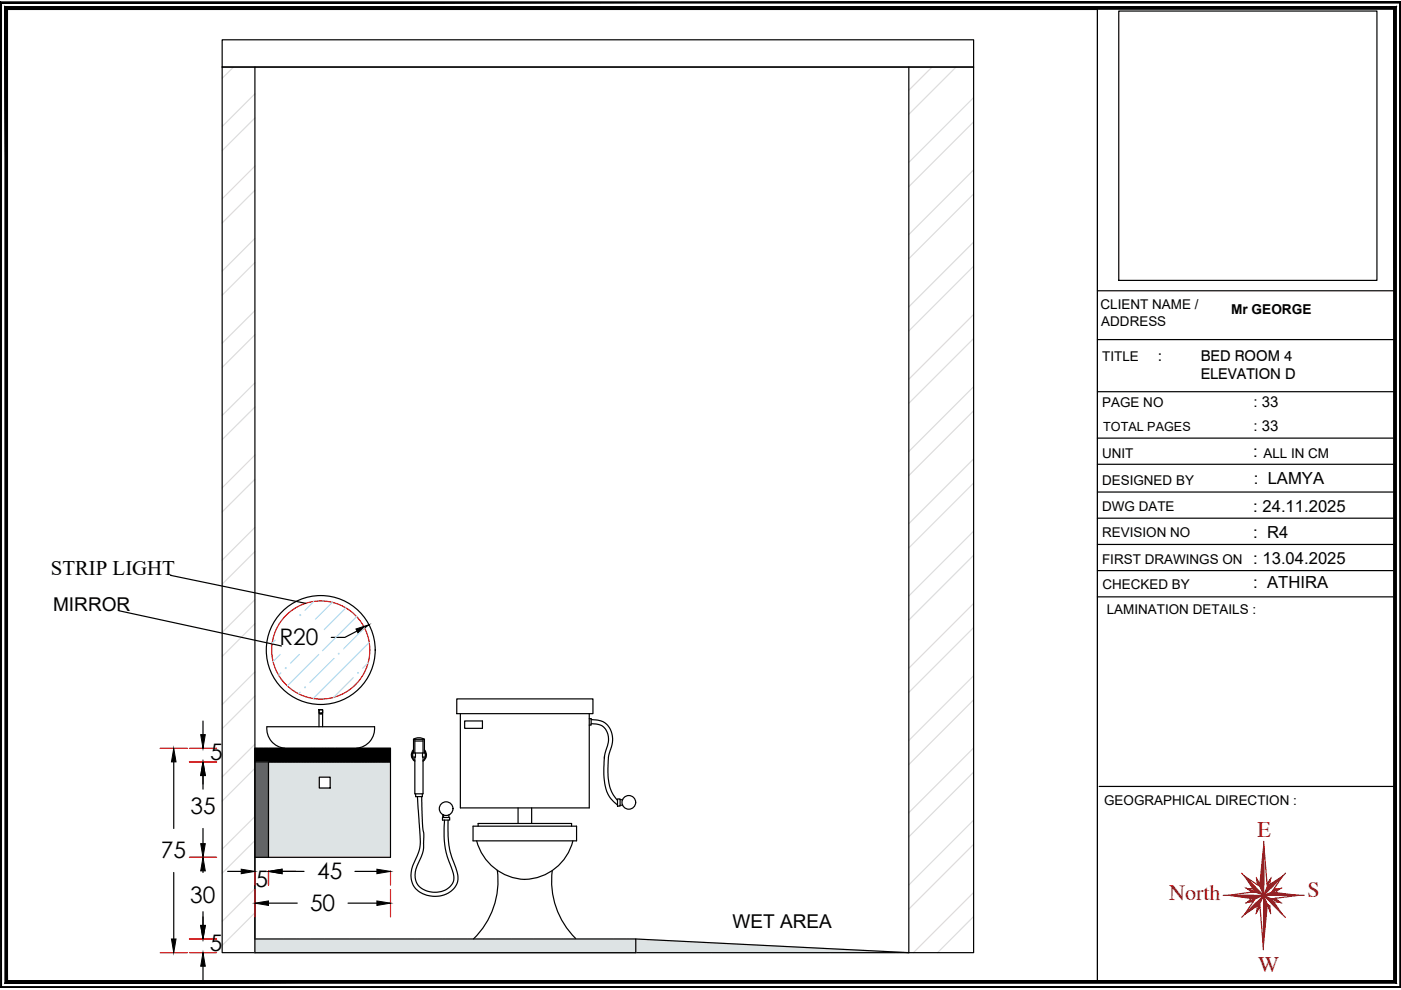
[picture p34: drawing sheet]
<svg xmlns="http://www.w3.org/2000/svg" width="297mm" height="210mm" viewBox="0 0 297 210" stroke-linecap="round" stroke-linejoin="round" font-family="sans-serif">
<defs><g id="words">
<g font-size="4.8">
<text x="59.2" y="136.8">R20</text>
<text x="44.5" y="161.1">5</text>
<text x="40.4" y="172.6">35</text>
<text x="34.1" y="182">75</text>
<text x="40.4" y="191.4">30</text>
<text x="54.2" y="188.1">5</text>
<text x="67.2" y="186.5">45</text>
<text x="65.7" y="193.2">50</text>
<text x="44.5" y="201.6">5</text>
</g>
<g font-size="4.7" fill="#991b1e">
<text x="266.6" y="177.4">E</text>
<text x="247.9" y="190.7">North</text>
<text x="277.2" y="190.2">S</text>
<text x="266.7" y="206.1">W</text>
</g>
<text font-size="4.4" x="10.8" y="122">STRIP LIGHT</text>
<g font-size="4">
<text x="11.3" y="129.6">MIRROR</text>
<text x="155.3" y="196.7">WET AREA</text>
</g>
<g font-size="3.5">
<text x="265.7" y="96.9">:</text>
<text x="265.8" y="102.6">: LAMYA</text>
<text x="265.7" y="108.6">: 24.11.2025</text>
<text x="265.7" y="114">: R4</text>
<text x="265.7" y="119.7">: 13.04.2025</text>
<text x="265.7" y="124.7">: ATHIRA</text>
</g>
<g font-size="3.2">
<text x="245.5" y="76.5">:</text>
<text x="254.6" y="76.5">BED ROOM 4</text>
<text x="254.6" y="80.4">ELEVATION D</text>
<text x="265.8" y="86.4">: 33</text>
<text x="265.8" y="91.4">: 33</text>
</g>
<g font-size="2.9">
<text x="233.3" y="65.5">CLIENT NAME /</text>
<text x="233.5" y="69.2">ADDRESS</text>
<text x="261" y="66.5">Mr GEORGE</text>
<text x="233.7" y="76.5">TITLE</text>
<text x="233.7" y="86.4">PAGE NO</text>
<text x="233.7" y="97">UNIT</text>
<text x="267.9" y="97">ALL IN CM</text>
<text x="233.7" y="102.8">DESIGNED BY</text>
<text x="233.7" y="108.4">DWG DATE</text>
<text x="233.7" y="113.8">REVISION NO</text>
<text x="233.7" y="119.5">FIRST DRAWINGS ON</text>
<text x="233.8" y="124.8">CHECKED BY</text>
<text x="234.7" y="130.2">LAMINATION DETAILS :</text>
<text x="234.1" y="170.7">GEOGRAPHICAL DIRECTION :</text>
</g>
<text font-size="2.7" x="233.9" y="91.3">TOTAL PAGES</text>
</g></defs>
<!-- layer: 0 -->
<g fill="none" stroke="#dde3e4" stroke-width=".25">
<path d="M57 161.5l-.1 .1M57.1 161.5l-.2 .2M57.2 161.5l-.3 .3M57.3 161.5l-.4 .4M57.4 161.5l-.5 .5M57.5 161.5l-.6 .6M57.6 161.5l-.7 .7M57.7 161.5l-.8 .8M57.8 161.5l-.9 .9M57.9 161.5l-1 1M58 161.5l-1.1 1.1M58.1 161.5l-1.2 1.2"/>
<path d="M58.2 161.5l-1.3 1.3M58.3 161.5l-1.4 1.5M58.4 161.5l-1.5 1.5M58.5 161.5l-1.6 1.6M58.6 161.5l-1.7 1.8M58.7 161.5l-1.8 1.9M58.9 161.5l-2 2M58.9 161.5l-2 2.1M59 161.5l-2.1 2.2M59.1 161.5l-2.2 2.3M59.3 161.5l-2.4 2.4M59.4 161.5l-2.5 2.5"/>
<path d="M59.4 161.5l-2.5 2.6M59.5 161.5l-2.6 2.7M59.7 161.5l-2.8 2.8M59.8 161.5l-2.9 2.9M59.9 161.5l-3 3M60 161.5l-3.1 3.1M60.1 161.5l-3.2 3.2M60.2 161.5l-3.3 3.3M60.3 161.5l-3.4 3.4M60.4 161.5l-3.5 3.5M60.5 161.5l-3.6 3.6M60.6 161.5l-3.7 3.7"/>
<path d="M60.7 161.5l-3.8 3.8M60.8 161.5l-3.9 3.9M60.9 161.5l-4 4M61 161.5l-4.1 4.1M61.1 161.5l-4.2 4.2M61.2 161.5l-4.3 4.3M61.3 161.5l-4.4 4.4M61.4 161.5l-4.5 4.5M61.5 161.5l-4.6 4.6M61.6 161.5l-4.7 4.7M61.7 161.5l-4.8 4.8M61.8 161.5l-4.9 4.9"/>
<path d="M61.9 161.5l-5 5M62 161.5l-5.1 5.1M62.1 161.5l-5.2 5.2M62.2 161.5l-5.3 5.3M62.3 161.5l-5.4 5.4M62.4 161.5l-5.5 5.5M62.5 161.5l-5.6 5.6M62.6 161.5l-5.7 5.7M62.7 161.5l-5.8 5.8M62.8 161.5l-5.9 5.9M62.9 161.5l-6 6M63 161.5l-6.1 6.2"/>
<path d="M63.1 161.5l-6.2 6.2M63.2 161.5l-6.3 6.3M63.3 161.5l-6.4 6.5M63.4 161.5l-6.5 6.6M63.5 161.5l-6.6 6.7M63.6 161.5l-6.7 6.7M63.7 161.5l-6.8 6.9M63.8 161.5l-6.9 7M64 161.5l-7.1 7.1M64.1 161.5l-7.2 7.2M64.1 161.5l-7.2 7.3M64.2 161.5l-7.3 7.4"/>
<path d="M64.4 161.5l-7.5 7.5M64.5 161.5l-7.6 7.6M64.6 161.5l-7.7 7.7M64.7 161.5l-7.8 7.8M64.8 161.5l-7.9 7.9M64.9 161.5l-8 8M65 161.5l-8.1 8.1M65.1 161.5l-8.2 8.2M65.2 161.5l-8.3 8.3M65.3 161.5l-8.4 8.4M65.4 161.5l-8.5 8.5M65.5 161.5l-8.6 8.6"/>
<path d="M65.6 161.5l-8.7 8.7M65.7 161.5l-8.8 8.8M65.8 161.5l-8.9 8.9M65.9 161.5l-9 9M66 161.5l-9.1 9.1M66.1 161.5l-9.2 9.2M66.2 161.5l-9.3 9.3M66.3 161.5l-9.4 9.4M66.4 161.5l-9.5 9.5M66.5 161.5l-9.6 9.6M66.6 161.5l-9.7 9.7M66.7 161.5l-9.8 9.8"/>
<path d="M66.8 161.5l-9.9 9.9M66.9 161.5l-10 10M67 161.5l-10.1 10.1M67.1 161.5l-10.2 10.2M67.2 161.5l-10.3 10.3M67.3 161.5l-10.4 10.4M67.4 161.5l-10.5 10.5M67.5 161.5l-10.6 10.6M67.6 161.5l-10.7 10.7M67.7 164.8l-10.8 10.8M67.7 164.9l-10.8 10.8M67.7 165.1l-10.8 10.7"/>
<path d="M67.7 165.1l-10.8 10.8M67.7 165.2l-10.8 10.8M67.7 165.3l-10.8 10.8M67.7 165.5l-10.8 10.7M67.7 165.6l-10.8 10.7M67.7 165.7l-10.8 10.7M67.7 165.7l-10.8 10.8M67.7 165.9l-10.8 10.7M67.7 166l-10.8 10.7M67.7 166.1l-10.8 10.7M67.7 166.2l-10.8 10.7M67.7 166.3l-10.8 10.7"/>
<path d="M67.7 166.4l-10.8 10.7M67.7 166.5l-10.8 10.7M67.7 166.6l-10.8 10.7M67.7 166.7l-10.8 10.8M67.7 166.8l-10.8 10.8M67.7 166.9l-10.8 10.7M67.7 167l-10.8 10.8M67.7 167.1l-10.8 10.8M67.7 161.5l-10.8 10.8M67.8 167.1l-10.9 10.9M67.8 161.5l-10.9 10.9M67.9 167.1l-11 11"/>
<path d="M67.9 161.5l-11 11M68 167.1l-11.1 11.1M68 161.5l-11.1 11.1M68.1 167.1l-11.2 11.2M68.1 161.5l-11.2 11.3M68.2 167.1l-11.3 11.3M68.2 161.5l-11.3 11.4M68.3 167.1l-11.4 11.4M68.3 161.5l-11.4 11.4M68.4 167.1l-11.5 11.5M68.4 161.5l-11.5 11.6M68.5 167.1l-11.6 11.6"/>
<path d="M68.5 161.5l-11.6 11.7M68.6 167.1l-11.7 11.7M68.7 161.5l-11.8 11.8M68.7 167.1l-11.8 11.8M68.8 161.5l-11.9 11.9M68.8 167.1l-11.9 11.9M68.8 161.5l-11.9 12M68.9 167.1l-12 12M68.9 161.5l-12 12.1M69 167.1l-12.1 12.1M69.1 161.5l-12.2 12.2M69.1 167.1l-12.2 12.2"/>
<path d="M69.2 161.5l-12.3 12.3M69.2 167.1l-12.3 12.3M69.3 161.5l-12.4 12.4M69.3 167.1l-12.4 12.4M69.4 161.5l-12.5 12.5M69.4 167.1l-12.5 12.5M69.5 161.5l-12.6 12.6M69.5 167.1l-12.6 12.6M69.6 161.5l-12.7 12.7M69.6 167.1l-12.7 12.7M69.7 161.5l-12.8 12.8M69.8 167.1l-12.9 12.8"/>
<path d="M69.8 161.5l-12.9 12.9M69.9 167.1l-13 12.9M69.9 161.5l-13 13M69.9 167.1l-13 13M70 161.5l-13.1 13.1M70.1 161.5l-13.2 13.2M70.2 161.5l-13.3 13.3M70.3 161.5l-13.4 13.4M70.4 161.5l-13.5 13.5M70.5 161.5l-13.6 13.6M70.6 161.5l-13.7 13.7M70.7 161.5l-13.8 13.8"/>
<path d="M70.8 161.5l-13.9 13.9M70.9 161.5l-14 14M71 161.5l-3.2 3.3M71.1 161.5l-3.2 3.3M71.2 161.5l-3.2 3.3M71.3 161.5l-3.2 3.3M71.4 161.5l-3.2 3.3M71.5 161.5l-3.2 3.3M71.6 161.5l-3.2 3.3M71.7 161.5l-3.2 3.3M71.8 161.5l-3.2 3.3M71.9 161.5l-3.2 3.3"/>
<path d="M72 161.5l-3.2 3.3M72.1 161.5l-3.2 3.3M72.2 161.5l-3.2 3.3M72.3 161.5l-3.2 3.3M72.4 161.5l-3.2 3.3M72.5 161.5l-3.2 3.3M72.6 161.5l-3.2 3.3M72.7 161.5l-3.2 3.3M72.8 161.5l-3.2 3.3M72.9 161.5l-3.2 3.3M73 161.5l-3.2 3.3M73.1 161.5l-3.2 3.3"/>
<path d="M73.2 161.5l-3.2 3.3M73.3 161.5l-3.3 3.4M73.5 161.5l-3.5 3.5M73.5 161.5l-3.5 3.6M73.6 161.5l-3.6 3.7M73.8 161.5l-3.8 3.8M73.9 161.5l-3.9 3.9M74 161.5l-4 4M74 161.5l-4 4.1M74.2 161.5l-4.2 4.2M74.3 161.5l-4.3 4.3M74.4 161.5l-4.4 4.4"/>
<path d="M74.5 161.5l-4.5 4.5M74.6 161.5l-4.6 4.6M74.7 161.5l-4.7 4.7M74.8 161.5l-4.8 4.8M74.9 161.5l-4.9 4.9M75 161.5l-5 5M75.1 161.5l-5.1 5.1M75.2 161.5l-5.2 5.2M75.3 161.5l-5.3 5.3M75.4 161.5l-5.4 5.4M75.5 161.5l-5.5 5.5M75.6 161.5l-18.7 18.7"/>
<path d="M75.7 161.5l-18.8 18.8M75.8 161.5l-18.9 18.9M75.9 161.5l-19 19M76 161.5l-19.1 19.1M76.1 161.5l-19.2 19.2M76.2 161.5l-19.3 19.3M76.3 161.5l-19.4 19.4M76.4 161.5l-19.5 19.5M76.5 161.5l-19.6 19.6M76.6 161.5l-19.7 19.7M76.7 161.5l-19.8 19.8M76.8 161.5l-19.9 19.9"/>
<path d="M76.9 161.5l-20 20M77 161.5l-20.1 20.1M77.1 161.5l-20.2 20.2M77.2 161.5l-20.2 20.3M77.3 161.5l-20.2 20.3M77.4 161.5l-20.2 20.3M77.5 161.5l-20.2 20.3M77.6 161.5l-20.2 20.3M77.7 161.5l-20.2 20.3M77.8 161.5l-20.2 20.3M77.9 161.5l-20.2 20.3M78 161.5l-20.2 20.3"/>
<path d="M78.1 161.5l-20.2 20.3M78.2 161.5l-20.2 20.3M78.3 161.5l-20.2 20.3M78.5 161.5l-20.3 20.3M78.6 161.5l-20.3 20.3M78.7 161.5l-20.3 20.3M78.7 161.5l-20.2 20.3M78.9 161.5l-20.3 20.3M79 161.5l-20.3 20.3M79.1 161.5l-20.2 20.3M79.2 161.5l-20.3 20.3M79.3 161.5l-20.3 20.3"/>
<path d="M79.4 161.5l-20.3 20.3M79.5 161.5l-20.2 20.3M79.6 161.5l-20.2 20.3M79.7 161.5l-20.2 20.3M79.8 161.5l-20.3 20.3M79.9 161.5l-20.2 20.3M80 161.5l-20.2 20.3M80.1 161.5l-20.2 20.3M80.2 161.5l-20.2 20.3M80.3 161.5l-20.2 20.3M80.4 161.5l-20.2 20.3M80.5 161.5l-20.2 20.3"/>
<path d="M80.6 161.5l-20.2 20.3M80.7 161.5l-20.2 20.3M80.8 161.5l-20.2 20.3M80.9 161.5l-20.2 20.3M81 161.5l-20.2 20.3M81.1 161.5l-20.2 20.3M81.2 161.5l-20.2 20.3M81.3 161.5l-20.2 20.3M81.4 161.5l-20.2 20.3M81.5 161.5l-20.2 20.3M81.6 161.5l-20.2 20.3M81.7 161.5l-20.2 20.3"/>
<path d="M81.8 161.5l-20.2 20.3M81.9 161.5l-20.2 20.3M82 161.5l-20.2 20.3M82.1 161.5l-20.2 20.3M82.2 161.5l-20.2 20.3M82.3 161.5l-20.2 20.3M82.4 161.5l-20.2 20.3M82.5 161.5l-20.2 20.3M82.6 161.5l-20.2 20.3M82.7 161.5l-20.2 20.3M82.8 161.6l-20.2 20.2M82.8 161.7l-20.1 20.1"/>
<path d="M82.8 161.8l-20 20M82.8 161.9l-19.9 19.9M82.8 162l-19.8 19.8M82.8 162.1l-19.7 19.7M82.8 162.2l-19.6 19.6M82.8 162.3l-19.5 19.5M82.8 162.4l-19.4 19.4M82.8 162.5l-19.3 19.3M82.8 162.6l-19.2 19.2M82.8 162.7l-19.1 19.1M82.8 162.8l-19 19M82.8 162.9l-18.8 18.9"/>
<path d="M82.8 163l-18.7 18.8M82.8 163.1l-18.7 18.7M82.8 163.2l-18.6 18.6M82.8 163.3l-18.4 18.5M82.8 163.4l-18.3 18.4M82.8 163.5l-18.2 18.3M82.8 163.6l-18.1 18.2M82.8 163.7l-18 18.1M82.8 163.8l-17.9 18M82.8 163.9l-17.8 17.9M82.8 164l-17.7 17.8M82.8 164.1l-17.6 17.7"/>
<path d="M82.8 164.2l-17.5 17.6M82.8 164.4l-17.4 17.4M82.8 164.5l-17.3 17.3M82.8 164.5l-17.2 17.3M82.8 164.6l-17.1 17.2M82.8 164.8l-17 17M82.8 164.9l-16.9 16.9M82.8 165l-16.8 16.8M82.8 165.1l-16.7 16.7M82.8 165.2l-16.6 16.6M82.8 165.3l-16.5 16.5M82.8 165.4l-16.4 16.4"/>
<path d="M82.8 165.5l-16.3 16.3M82.8 165.6l-16.2 16.2M82.8 165.7l-16.1 16.1M82.8 165.8l-16 16M82.8 165.9l-15.9 15.9M82.8 166l-15.8 15.8M82.8 166.1l-15.7 15.7M82.8 166.2l-15.6 15.6M82.8 166.3l-15.5 15.5M82.8 166.4l-15.4 15.4M82.8 166.5l-15.3 15.3M82.8 166.6l-15.2 15.2"/>
<path d="M82.8 166.7l-15.1 15.1M82.8 166.8l-15 15M82.8 166.9l-14.9 14.9M82.8 167l-14.8 14.8M82.8 167.1l-14.7 14.7M82.8 167.2l-14.6 14.6M82.8 167.3l-14.5 14.5M82.8 167.4l-14.4 14.4M82.8 167.5l-14.3 14.3M82.8 167.6l-14.1 14.2M82.8 167.7l-14 14.1M82.8 167.8l-14 14"/>
<path d="M82.8 167.9l-13.9 13.9M82.8 168l-13.7 13.8M82.8 168.1l-13.6 13.7M82.8 168.2l-13.5 13.6M82.8 168.3l-13.4 13.5M82.8 168.4l-13.3 13.4M82.8 168.5l-13.2 13.3M82.8 168.6l-13.1 13.2M82.8 168.7l-13 13.1M82.8 168.8l-12.9 13M82.8 168.9l-12.8 12.9M82.8 169.1l-12.7 12.7"/>
<path d="M82.8 169.1l-12.6 12.7M82.8 169.2l-12.5 12.6M82.8 169.3l-12.4 12.5M82.8 169.5l-12.3 12.3M82.8 169.6l-12.2 12.2M82.8 169.7l-12.1 12.1M82.8 169.7l-12 12.1M82.8 169.9l-11.9 11.9M82.8 170l-11.8 11.8M82.8 170.1l-11.7 11.7M82.8 170.2l-11.6 11.6M82.8 170.3l-11.5 11.5"/>
<path d="M82.8 170.4l-11.4 11.4M82.8 170.5l-11.3 11.3M82.8 170.6l-11.2 11.2M82.8 170.7l-11.1 11.1M82.8 170.8l-11 11M82.8 170.9l-10.9 10.9M82.8 171l-10.8 10.8M82.8 171.1l-10.7 10.7M82.8 171.2l-10.6 10.6M82.8 171.3l-10.5 10.5M82.8 171.4l-10.4 10.4M82.8 171.5l-10.3 10.3"/>
<path d="M82.8 171.6l-10.2 10.2M82.8 171.7l-10.1 10.1M82.8 171.8l-10 10M82.8 171.9l-9.9 9.9M82.8 172l-9.8 9.8M82.8 172.1l-9.7 9.7M82.8 172.2l-9.6 9.6M82.8 172.3l-9.5 9.5M82.8 172.4l-9.3 9.4M82.8 172.5l-9.3 9.3M82.8 172.6l-9.2 9.2M82.8 172.7l-9 9.1"/>
<path d="M82.8 172.8l-8.9 9M82.8 172.9l-8.8 8.9M82.8 173l-8.7 8.8M82.8 173.1l-8.6 8.7M82.8 173.2l-8.5 8.6M82.8 173.3l-8.4 8.5M82.8 173.4l-8.3 8.4M82.8 173.5l-8.2 8.3M82.8 173.6l-8.1 8.2M82.8 173.8l-8 8M82.8 173.8l-7.9 8M82.8 173.9l-7.8 7.9"/>
<path d="M82.8 174l-7.7 7.8M82.8 174.2l-7.6 7.6M82.8 174.3l-7.5 7.5M82.8 174.4l-7.4 7.4M82.8 174.4l-7.3 7.4M82.8 174.6l-7.2 7.2M82.8 174.7l-7.1 7.1M82.8 174.8l-7 7M82.8 174.9l-6.9 6.9M82.8 175l-6.8 6.8M82.8 175.1l-6.7 6.7M82.8 175.2l-6.6 6.6"/>
<path d="M82.8 175.3l-6.5 6.5M82.8 175.4l-6.4 6.4M82.8 175.5l-6.3 6.3M82.8 175.6l-6.2 6.2M82.8 175.7l-6.1 6.1M82.8 175.8l-6 6M82.8 175.9l-5.9 5.9M82.8 176l-5.8 5.8M82.8 176.1l-5.7 5.7M82.8 176.2l-5.6 5.6M82.8 176.3l-5.5 5.5M82.8 176.4l-5.4 5.4"/>
<path d="M82.8 176.5l-5.3 5.3M82.8 176.6l-5.2 5.2M82.8 176.7l-5.1 5.1M82.8 176.8l-5 5M82.8 176.9l-4.9 4.9M82.8 177l-4.8 4.8M82.8 177.1l-4.6 4.7M82.8 177.2l-4.6 4.6M82.8 177.3l-4.5 4.5M82.8 177.4l-4.3 4.4M82.8 177.5l-4.2 4.3M82.8 177.6l-4.1 4.2"/>
<path d="M82.8 177.7l-4.1 4.1M82.8 177.8l-3.9 4M82.8 177.9l-3.8 3.9M82.8 178l-3.7 3.8M82.8 178.1l-3.6 3.7M82.8 178.2l-3.5 3.6M82.8 178.3l-3.4 3.5M82.8 178.4l-3.3 3.4M82.8 178.5l-3.2 3.3M82.8 178.6l-3.1 3.2M82.8 178.7l-3 3.1M82.8 178.9l-2.9 2.9"/>
<path d="M82.8 179l-2.8 2.8M82.8 179.1l-2.7 2.7M82.8 179.1l-2.6 2.7M82.8 179.3l-2.5 2.5M82.8 179.4l-2.4 2.4M82.8 179.5l-2.3 2.3M82.8 179.6l-2.2 2.2M82.8 179.7l-2.1 2.1M82.8 179.8l-2 2M82.8 179.9l-1.9 1.9M82.8 180l-1.8 1.8M54.1 199.1h-.1"/>
<path d="M54.2 199.1l-.2 .1M54.3 199.1l-.3 .2M54.4 199.1l-.4 .3M54.5 199.1l-.5 .4M54.6 199.1l-.6 .5M54.7 199.1l-.7 .6M54.8 199.1l-.8 .7M54.9 199.1l-.9 .9M55 199.1l-1 1M55.1 199.1l-1.1 1M55.2 199.1l-1.2 1.2M55.3 199.1l-1.3 1.3"/>
<path d="M55.4 199.1l-1.4 1.4M55.5 199.1l-1.5 1.5M55.6 199.1l-1.6 1.6M55.7 199.1l-1.7 1.7M55.8 199.1l-1.8 1.8M55.9 199.1l-1.9 1.9M56 199.1l-2 2M56.1 199.1l-2.1 2.1M56.2 199.1l-2.2 2.2M56.3 199.1l-2.3 2.3M56.4 199.1l-2.4 2.4M56.5 199.1l-2.5 2.5"/>
<path d="M56.6 199.1l-2.6 2.6M56.7 199.1l-2.7 2.7M56.8 199.1l-2.8 2.8M56.9 199.1l-2.9 2.9M57 199.1l-2.8 2.9M57.1 199.1l-2.8 2.9M57.2 199.1l-2.9 2.9M57.3 199.1l-2.9 2.9M57.4 199.1l-2.8 2.9M57.5 199.1l-2.8 2.9M57.6 199.1l-2.8 2.9M57.7 199.1l-2.9 2.9"/>
<path d="M57.9 199.1l-2.9 2.9M58 199.1l-2.9 2.9M58 199.1l-2.8 2.9M58.2 199.1l-2.9 2.9M58.3 199.1l-2.9 2.9M58.4 199.1l-2.9 2.9M58.5 199.1l-2.9 2.9M58.6 199.1l-2.9 2.9M58.7 199.1l-2.9 2.9M58.8 199.1l-2.9 2.9M58.9 199.1l-2.9 2.9M59 199.1l-2.9 2.9"/>
<path d="M59.1 199.1l-2.9 2.9M59.2 199.1l-2.9 2.9M59.3 199.1l-2.9 2.9M59.4 199.1l-2.9 2.9M59.5 199.1l-2.9 2.9M59.6 199.1l-2.9 2.9M59.7 199.1l-2.9 2.9M59.8 199.1l-2.9 2.9M59.9 199.1l-2.9 2.9M60 199.1l-2.9 2.9M60.1 199.1l-2.9 2.9M60.2 199.1l-2.9 2.9"/>
<path d="M60.3 199.1l-2.9 2.9M60.4 199.1l-2.9 2.9M60.5 199.1l-2.9 2.9M60.6 199.1l-2.9 2.9M60.7 199.1l-2.9 2.9M60.8 199.1l-2.9 2.9M60.9 199.1l-2.9 2.9M61 199.1l-2.9 2.9M61.1 199.1l-2.9 2.9M61.2 199.1l-2.9 2.9M61.3 199.1l-2.9 2.9M61.4 199.1l-2.9 2.9"/>
<path d="M61.5 199.1l-2.9 2.9M61.6 199.1l-2.9 2.9M61.7 199.1l-2.8 2.9M61.8 199.1l-2.9 2.9M61.9 199.1l-2.9 2.9M62 199.1l-2.9 2.9M62.1 199.1l-2.8 2.9M62.2 199.1l-2.8 2.9M62.3 199.1l-2.8 2.9M62.4 199.1l-2.9 2.9M62.6 199.1l-2.9 2.9M62.7 199.1l-2.9 2.9"/>
<path d="M62.7 199.1l-2.8 2.9M62.9 199.1l-2.9 2.9M63 199.1l-2.9 2.9M63.1 199.1l-2.9 2.9M63.2 199.1l-2.9 2.9M63.3 199.1l-2.9 2.9M63.4 199.1l-2.9 2.9M63.5 199.1l-2.9 2.9M63.6 199.1l-2.9 2.9M63.7 199.1l-2.9 2.9M63.8 199.1l-2.9 2.9M63.9 199.1l-2.9 2.9"/>
<path d="M64 199.1l-2.9 2.9M64.1 199.1l-2.9 2.9M64.2 199.1l-2.9 2.9M64.3 199.1l-2.9 2.9M64.4 199.1l-2.9 2.9M64.5 199.1l-2.9 2.9M64.6 199.1l-2.9 2.9M64.7 199.1l-2.9 2.9M64.8 199.1l-2.9 2.9M64.9 199.1l-2.9 2.9M65 199.1l-2.9 2.9M65.1 199.1l-2.9 2.9"/>
<path d="M65.2 199.1l-2.9 2.9M65.3 199.1l-2.9 2.9M65.4 199.1l-2.9 2.9M65.5 199.1l-2.9 2.9M65.6 199.1l-2.9 2.9M65.7 199.1l-2.9 2.9M65.8 199.1l-2.9 2.9M65.9 199.1l-2.9 2.9M66 199.1l-2.9 2.9M66.1 199.1l-2.9 2.9M66.2 199.1l-2.9 2.9M66.3 199.1l-2.9 2.9"/>
<path d="M66.4 199.1l-2.9 2.9M66.5 199.1l-2.9 2.9M66.6 199.1l-2.9 2.9M66.7 199.1l-2.9 2.9M66.8 199.1l-2.8 2.9M66.9 199.1l-2.8 2.9M67 199.1l-2.8 2.9M67.1 199.1l-2.9 2.9M67.3 199.1l-2.9 2.9M67.3 199.1l-2.8 2.9M67.4 199.1l-2.8 2.9M67.5 199.1l-2.8 2.9"/>
<path d="M67.7 199.1l-2.9 2.9M67.8 199.1l-2.9 2.9M67.9 199.1l-2.9 2.9M68 199.1l-2.9 2.9M68.1 199.1l-2.9 2.9M68.2 199.1l-2.9 2.9M68.3 199.1l-2.9 2.9M68.4 199.1l-2.9 2.9M68.5 199.1l-2.9 2.9M68.6 199.1l-2.9 2.9M68.7 199.1l-2.9 2.9M68.8 199.1l-2.9 2.9"/>
<path d="M68.9 199.1l-2.9 2.9M69 199.1l-2.9 2.9M69.1 199.1l-2.9 2.9M69.2 199.1l-2.9 2.9M69.3 199.1l-2.9 2.9M69.4 199.1l-2.9 2.9M69.5 199.1l-2.9 2.9M69.6 199.1l-2.9 2.9M69.7 199.1l-2.9 2.9M69.8 199.1l-2.9 2.9M69.9 199.1l-2.9 2.9M70 199.1l-2.9 2.9"/>
<path d="M70.1 199.1l-2.9 2.9M70.2 199.1l-2.9 2.9M70.3 199.1l-2.9 2.9M70.4 199.1l-2.9 2.9M70.5 199.1l-2.9 2.9M70.6 199.1l-2.9 2.9M70.7 199.1l-2.9 2.9M70.8 199.1l-2.9 2.9M70.9 199.1l-2.9 2.9M71 199.1l-2.9 2.9M71.1 199.1l-2.9 2.9M71.2 199.1l-2.9 2.9"/>
<path d="M71.3 199.1l-2.9 2.9M71.4 199.1l-2.9 2.9M71.5 199.1l-2.8 2.9M71.6 199.1l-2.8 2.9M71.7 199.1l-2.9 2.9M71.8 199.1l-2.9 2.9M72 199.1l-2.9 2.9M72 199.1l-2.8 2.9M72.1 199.1l-2.8 2.9M72.2 199.1l-2.8 2.9M72.4 199.1l-2.9 2.9M72.5 199.1l-2.9 2.9"/>
<path d="M72.6 199.1l-2.9 2.9M72.7 199.1l-2.9 2.9M72.8 199.1l-2.9 2.9M72.9 199.1l-2.9 2.9M73 199.1l-2.9 2.9M73.1 199.1l-2.9 2.9M73.2 199.1l-2.9 2.9M73.3 199.1l-2.9 2.9M73.4 199.1l-2.9 2.9M73.5 199.1l-2.9 2.9M73.6 199.1l-2.9 2.9M73.7 199.1l-2.9 2.9"/>
<path d="M73.8 199.1l-2.9 2.9M73.9 199.1l-2.9 2.9M74 199.1l-2.9 2.9M74.1 199.1l-2.9 2.9M74.2 199.1l-2.9 2.9M74.3 199.1l-2.9 2.9M74.4 199.1l-2.9 2.9M74.5 199.1l-2.9 2.9M74.6 199.1l-2.9 2.9M74.7 199.1l-2.9 2.9M74.8 199.1l-2.9 2.9M74.9 199.1l-2.9 2.9"/>
<path d="M75 199.1l-2.9 2.9M75.1 199.1l-2.9 2.9M75.2 199.1l-2.9 2.9M75.3 199.1l-2.9 2.9M75.4 199.1l-2.9 2.9M75.5 199.1l-2.9 2.9M75.6 199.1l-2.9 2.9M75.7 199.1l-2.9 2.9M75.8 199.1l-2.9 2.9M75.9 199.1l-2.9 2.9M76 199.1l-2.9 2.9M76.1 199.1l-2.9 2.9"/>
<path d="M76.2 199.1l-2.9 2.9M76.3 199.1l-2.8 2.9M76.4 199.1l-2.9 2.9M76.5 199.1l-2.9 2.9M76.7 199.1l-2.9 2.9M76.7 199.1l-2.8 2.9M76.8 199.1l-2.8 2.9M76.9 199.1l-2.8 2.9M77.1 199.1l-2.9 2.9M77.2 199.1l-2.9 2.9M77.2 199.1l-2.8 2.9M77.4 199.1l-2.9 2.9"/>
<path d="M77.5 199.1l-2.9 2.9M77.6 199.1l-2.9 2.9M77.7 199.1l-2.9 2.9M77.8 199.1l-2.9 2.9M77.9 199.1l-2.9 2.9M78 199.1l-2.9 2.9M78.1 199.1l-2.9 2.9M78.2 199.1l-2.9 2.9M78.3 199.1l-2.9 2.9M78.4 199.1l-2.9 2.9M78.5 199.1l-2.9 2.9M78.6 199.1l-2.9 2.9"/>
<path d="M78.7 199.1l-2.9 2.9M78.8 199.1l-2.9 2.9M78.9 199.1l-2.9 2.9M79 199.1l-2.9 2.9M79.1 199.1l-2.9 2.9M79.2 199.1l-2.9 2.9M79.3 199.1l-2.9 2.9M79.4 199.1l-2.9 2.9M79.5 199.1l-2.9 2.9M79.6 199.1l-2.9 2.9M79.7 199.1l-2.9 2.9M79.8 199.1l-2.9 2.9"/>
<path d="M79.9 199.1l-2.9 2.9M80 199.1l-2.9 2.9M80.1 199.1l-2.9 2.9M80.2 199.1l-2.9 2.9M80.3 199.1l-2.9 2.9M80.4 199.1l-2.9 2.9M80.5 199.1l-2.9 2.9M80.6 199.1l-2.9 2.9M80.7 199.1l-2.9 2.9M80.8 199.1l-2.9 2.9M80.9 199.1l-2.9 2.9M81 199.1l-2.8 2.9"/>
<path d="M81.1 199.1l-2.9 2.9M81.2 199.1l-2.9 2.9M81.3 199.1l-2.8 2.9M81.4 199.1l-2.8 2.9M81.5 199.1l-2.8 2.9M81.6 199.1l-2.8 2.9M81.8 199.1l-2.9 2.9M81.9 199.1l-2.9 2.9M81.9 199.1l-2.8 2.9M82 199.1l-2.8 2.9M82.2 199.1l-2.9 2.9M82.3 199.1l-2.9 2.9"/>
<path d="M82.4 199.1l-2.9 2.9M82.5 199.1l-2.9 2.9M82.6 199.1l-2.9 2.9M82.7 199.1l-2.9 2.9M82.8 199.1l-2.9 2.9M82.8 180.1l-1.7 1.7M82.8 180.2l-1.6 1.6M82.8 180.3l-1.5 1.5M82.8 180.4l-1.4 1.4M82.8 180.5l-1.3 1.3M82.8 180.6l-1.2 1.2M82.8 180.7l-1.1 1.1"/>
<path d="M82.8 180.8l-1 1M82.8 180.9l-.9 .9M82.8 181l-.8 .8M82.8 181.1l-.7 .7M82.8 181.2l-.6 .6M82.8 181.3l-.5 .5M82.8 181.4l-.4 .4M82.8 181.5l-.3 .3M82.8 181.6l-.2 .2M82.8 181.7l-.1 .1M82.9 199.1l-2.9 2.9M83 199.1l-2.9 2.9"/>
<path d="M83.1 199.1l-2.9 2.9M83.2 199.1l-2.9 2.9M83.3 199.1l-2.9 2.9M83.4 199.1l-2.9 2.9M83.5 199.1l-2.9 2.9M83.6 199.1l-2.9 2.9M83.7 199.1l-2.9 2.9M83.8 199.1l-2.9 2.9M83.9 199.1l-2.9 2.9M84 199.1l-2.9 2.9M84.1 199.1l-2.9 2.9M84.2 199.1l-2.9 2.9"/>
<path d="M84.3 199.1l-2.9 2.9M84.4 199.1l-2.9 2.9M84.5 199.1l-2.9 2.9M84.6 199.1l-2.9 2.9M84.7 199.1l-2.9 2.9M84.8 199.1l-2.9 2.9M84.9 199.1l-2.9 2.9M85 199.1l-2.9 2.9M85.1 199.1l-2.9 2.9M85.2 199.1l-2.9 2.9M85.3 199.1l-2.9 2.9M85.4 199.1l-2.9 2.9"/>
<path d="M85.5 199.1l-2.9 2.9M85.6 199.1l-2.9 2.9M85.7 199.1l-2.8 2.9M85.8 199.1l-2.9 2.9M85.9 199.1l-2.9 2.9M86 199.1l-2.9 2.9M86.1 199.1l-2.8 2.9M86.2 199.1l-2.8 2.9M86.3 199.1l-2.9 2.9M86.5 199.1l-2.9 2.9M86.6 199.1l-2.9 2.9M86.6 199.1l-2.8 2.9"/>
<path d="M86.7 199.1l-2.8 2.9M86.9 199.1l-2.9 2.9M87 199.1l-2.9 2.9M87.1 199.1l-2.9 2.9M87.2 199.1l-2.9 2.9M87.3 199.1l-2.9 2.9M87.4 199.1l-2.9 2.9M87.5 199.1l-2.9 2.9M87.6 199.1l-2.9 2.9M87.7 199.1l-2.9 2.9M87.8 199.1l-2.9 2.9M87.9 199.1l-2.9 2.9"/>
<path d="M88 199.1l-2.9 2.9M88.1 199.1l-2.9 2.9M88.2 199.1l-2.9 2.9M88.3 199.1l-2.9 2.9M88.4 199.1l-2.9 2.9M88.5 199.1l-2.9 2.9M88.6 199.1l-2.9 2.9M88.7 199.1l-2.9 2.9M88.8 199.1l-2.9 2.9M88.9 199.1l-2.9 2.9M89 199.1l-2.9 2.9M89.1 199.1l-2.9 2.9"/>
<path d="M89.2 199.1l-2.9 2.9M89.3 199.1l-2.9 2.9M89.4 199.1l-2.9 2.9M89.5 199.1l-2.9 2.9M89.6 199.1l-2.9 2.9M89.7 199.1l-2.9 2.9M89.8 199.1l-2.9 2.9M89.9 199.1l-2.9 2.9M90 199.1l-2.9 2.9M90.1 199.1l-2.9 2.9M90.2 199.1l-2.9 2.9M90.3 199.1l-2.9 2.9"/>
<path d="M90.4 199.1l-2.9 2.9M90.5 199.1l-2.9 2.9M90.6 199.1l-2.9 2.9M90.7 199.1l-2.9 2.9M90.8 199.1l-2.8 2.9M90.9 199.1l-2.8 2.9M91 199.1l-2.9 2.9M91.2 199.1l-2.9 2.9M91.3 199.1l-2.9 2.9M91.3 199.1l-2.8 2.9M91.4 199.1l-2.8 2.9M91.6 199.1l-2.9 2.9"/>
<path d="M91.7 199.1l-2.9 2.9M91.8 199.1l-2.9 2.9M91.8 199.1l-2.8 2.9M92 199.1l-2.9 2.9M92.1 199.1l-2.9 2.9M92.2 199.1l-2.9 2.9M92.3 199.1l-2.9 2.9M92.4 199.1l-2.9 2.9M92.5 199.1l-2.9 2.9M92.6 199.1l-2.9 2.9M92.7 199.1l-2.9 2.9M92.8 199.1l-2.9 2.9"/>
<path d="M92.9 199.1l-2.9 2.9M93 199.1l-2.9 2.9M93.1 199.1l-2.9 2.9M93.2 199.1l-2.9 2.9M93.3 199.1l-2.9 2.9M93.4 199.1l-2.9 2.9M93.5 199.1l-2.9 2.9M93.6 199.1l-2.9 2.9M93.7 199.1l-2.9 2.9M93.8 199.1l-2.9 2.9M93.9 199.1l-2.9 2.9M94 199.1l-2.9 2.9"/>
<path d="M94.1 199.1l-2.9 2.9M94.2 199.1l-2.9 2.9M94.3 199.1l-2.9 2.9M94.4 199.1l-2.9 2.9M94.5 199.1l-2.9 2.9M94.6 199.1l-2.9 2.9M94.7 199.1l-2.9 2.9M94.8 199.1l-2.9 2.9M94.9 199.1l-2.9 2.9M95 199.1l-2.9 2.9M95.1 199.1l-2.9 2.9M95.2 199.1l-2.9 2.9"/>
<path d="M95.3 199.1l-2.9 2.9M95.4 199.1l-2.9 2.9M95.5 199.1l-2.8 2.9M95.6 199.1l-2.8 2.9M95.7 199.1l-2.9 2.9M95.8 199.1l-2.9 2.9M95.9 199.1l-2.8 2.9M96 199.1l-2.8 2.9M96.1 199.1l-2.8 2.9M96.3 199.1l-2.9 2.9M96.4 199.1l-2.9 2.9M96.5 199.1l-2.9 2.9"/>
<path d="M96.5 199.1l-2.8 2.9M96.7 199.1l-2.9 2.9M96.8 199.1l-2.9 2.9M96.9 199.1l-2.9 2.9M97 199.1l-2.9 2.9M97.1 199.1l-2.9 2.9M97.2 199.1l-2.9 2.9M97.3 199.1l-2.9 2.9M97.4 199.1l-2.9 2.9M97.5 199.1l-2.9 2.9M97.6 199.1l-2.9 2.9M97.7 199.1l-2.9 2.9"/>
<path d="M97.8 199.1l-2.9 2.9M97.9 199.1l-2.9 2.9M98 199.1l-2.9 2.9M98.1 199.1l-2.9 2.9M98.2 199.1l-2.9 2.9M98.3 199.1l-2.9 2.9M98.4 199.1l-2.9 2.9M98.5 199.1l-2.9 2.9M98.6 199.1l-2.9 2.9M98.7 199.1l-2.9 2.9M98.8 199.1l-2.9 2.9M98.9 199.1l-2.9 2.9"/>
<path d="M99 199.1l-2.9 2.9M99.1 199.1l-2.9 2.9M99.2 199.1l-2.9 2.9M99.3 199.1l-2.9 2.9M99.4 199.1l-2.9 2.9M99.5 199.1l-2.9 2.9M99.6 199.1l-2.9 2.9M99.7 199.1l-2.9 2.9M99.8 199.1l-2.9 2.9M99.9 199.1l-2.9 2.9M100 199.1l-2.9 2.9M100.1 199.1l-2.9 2.9"/>
<path d="M100.2 199.1l-2.8 2.9M100.3 199.1l-2.9 2.9M100.4 199.1l-2.9 2.9M100.5 199.1l-2.9 2.9M100.6 199.1l-2.8 2.9M100.7 199.1l-2.8 2.9M100.8 199.1l-2.8 2.9M101 199.1l-2.9 2.9M101.1 199.1l-2.9 2.9M101.2 199.1l-2.9 2.9M101.2 199.1l-2.8 2.9M101.4 199.1l-2.9 2.9"/>
<path d="M101.5 199.1l-2.9 2.9M101.6 199.1l-2.9 2.9M101.7 199.1l-2.9 2.9M101.8 199.1l-2.9 2.9M101.9 199.1l-2.9 2.9M102 199.1l-2.9 2.9M102.1 199.1l-2.9 2.9M102.2 199.1l-2.9 2.9M102.3 199.1l-2.9 2.9M102.4 199.1l-2.9 2.9M102.5 199.1l-2.9 2.9M102.6 199.1l-2.9 2.9"/>
<path d="M102.7 199.1l-2.9 2.9M102.8 199.1l-2.9 2.9M102.9 199.1l-2.9 2.9M103 199.1l-2.9 2.9M103.1 199.1l-2.9 2.9M103.2 199.1l-2.9 2.9M103.3 199.1l-2.9 2.9M103.4 199.1l-2.9 2.9M103.5 199.1l-2.9 2.9M103.6 199.1l-2.9 2.9M103.7 199.1l-2.9 2.9M103.8 199.1l-2.9 2.9"/>
<path d="M103.9 199.1l-2.9 2.9M104 199.1l-2.9 2.9M104.1 199.1l-2.9 2.9M104.2 199.1l-2.9 2.9M104.3 199.1l-2.9 2.9M104.4 199.1l-2.9 2.9M104.5 199.1l-2.9 2.9M104.6 199.1l-2.9 2.9M104.7 199.1l-2.9 2.9M104.8 199.1l-2.9 2.9M104.9 199.1l-2.8 2.9M105 199.1l-2.9 2.9"/>
<path d="M105.1 199.1l-2.9 2.9M105.2 199.1l-2.9 2.9M105.3 199.1l-2.8 2.9M105.4 199.1l-2.8 2.9M105.5 199.1l-2.8 2.9M105.6 199.1l-2.8 2.9M105.8 199.1l-2.9 2.9M105.8 199.1l-2.8 2.9M105.9 199.1l-2.8 2.9M106.1 199.1l-2.9 2.9M106.2 199.1l-2.9 2.9M106.3 199.1l-2.9 2.9"/>
<path d="M106.4 199.1l-2.9 2.9M106.5 199.1l-2.9 2.9M106.6 199.1l-2.9 2.9M106.7 199.1l-2.9 2.9M106.8 199.1l-2.9 2.9M106.9 199.1l-2.9 2.9M107 199.1l-2.9 2.9M107.1 199.1l-2.9 2.9M107.2 199.1l-2.9 2.9M107.3 199.1l-2.9 2.9M107.4 199.1l-2.9 2.9M107.5 199.1l-2.9 2.9"/>
<path d="M107.6 199.1l-2.9 2.9M107.7 199.1l-2.9 2.9M107.8 199.1l-2.9 2.9M107.9 199.1l-2.9 2.9M108 199.1l-2.9 2.9M108.1 199.1l-2.9 2.9M108.2 199.1l-2.9 2.9M108.3 199.1l-2.9 2.9M108.4 199.1l-2.9 2.9M108.5 199.1l-2.9 2.9M108.6 199.1l-2.9 2.9M108.7 199.1l-2.9 2.9"/>
<path d="M108.8 199.1l-2.9 2.9M108.9 199.1l-2.9 2.9M109 199.1l-2.9 2.9M109.1 199.1l-2.9 2.9M109.2 199.1l-2.9 2.9M109.3 199.1l-2.9 2.9M109.4 199.1l-2.9 2.9M109.5 199.1l-2.9 2.9M109.6 199.1l-2.8 2.9M109.7 199.1l-2.9 2.9M109.8 199.1l-2.9 2.9M109.9 199.1l-2.9 2.9"/>
<path d="M110 199.1l-2.8 2.9M110.1 199.1l-2.8 2.9M110.2 199.1l-2.9 2.9M110.3 199.1l-2.9 2.9M110.5 199.1l-2.9 2.9M110.5 199.1l-2.8 2.9M110.6 199.1l-2.8 2.9M110.8 199.1l-2.9 2.9M110.9 199.1l-2.9 2.9M111 199.1l-2.9 2.9M111.1 199.1l-2.9 2.9M111.2 199.1l-2.9 2.9"/>
<path d="M111.3 199.1l-2.9 2.9M111.4 199.1l-2.9 2.9M111.5 199.1l-2.9 2.9M111.6 199.1l-2.9 2.9M111.7 199.1l-2.9 2.9M111.8 199.1l-2.9 2.9M111.9 199.1l-2.9 2.9M112 199.1l-2.9 2.9M112.1 199.1l-2.9 2.9M112.2 199.1l-2.9 2.9M112.3 199.1l-2.9 2.9M112.4 199.1l-2.9 2.9"/>
<path d="M112.5 199.1l-2.9 2.9M112.6 199.1l-2.9 2.9M112.7 199.1l-2.9 2.9M112.8 199.1l-2.9 2.9M112.9 199.1l-2.9 2.9M113 199.1l-2.9 2.9M113.1 199.1l-2.9 2.9M113.2 199.1l-2.9 2.9M113.3 199.1l-2.9 2.9M113.4 199.1l-2.9 2.9M113.5 199.1l-2.9 2.9M113.6 199.1l-2.9 2.9"/>
<path d="M113.7 199.1l-2.9 2.9M113.8 199.1l-2.9 2.9M113.9 199.1l-2.9 2.9M114 199.1l-2.9 2.9M114.1 199.1l-2.9 2.9M114.2 199.1l-2.9 2.9M114.3 199.1l-2.9 2.9M114.4 199.1l-2.9 2.9M114.5 199.1l-2.9 2.9M114.6 199.1l-2.9 2.9M114.7 199.1l-2.8 2.9M114.8 199.1l-2.8 2.9"/>
<path d="M114.9 199.1l-2.9 2.9M115 199.1l-2.9 2.9M115.2 199.1l-2.9 2.9M115.2 199.1l-2.8 2.9M115.3 199.1l-2.8 2.9M115.5 199.1l-2.9 2.9M115.6 199.1l-2.9 2.9M115.7 199.1l-2.9 2.9M115.8 199.1l-2.9 2.9M115.9 199.1l-2.9 2.9M116 199.1l-2.9 2.9M116.1 199.1l-2.9 2.9"/>
<path d="M116.2 199.1l-2.9 2.9M116.3 199.1l-2.9 2.9M116.4 199.1l-2.9 2.9M116.5 199.1l-2.9 2.9M116.6 199.1l-2.9 2.9M116.7 199.1l-2.9 2.9M116.8 199.1l-2.9 2.9M116.9 199.1l-2.9 2.9M117 199.1l-2.9 2.9M117.1 199.1l-2.9 2.9M117.2 199.1l-2.9 2.9M117.3 199.1l-2.9 2.9"/>
<path d="M117.4 199.1l-2.9 2.9M117.5 199.1l-2.9 2.9M117.6 199.1l-2.9 2.9M117.7 199.1l-2.9 2.9M117.8 199.1l-2.9 2.9M117.9 199.1l-2.9 2.9M118 199.1l-2.9 2.9M118.1 199.1l-2.9 2.9M118.2 199.1l-2.9 2.9M118.3 199.1l-2.9 2.9M118.4 199.1l-2.9 2.9M118.5 199.1l-2.9 2.9"/>
<path d="M118.6 199.1l-2.9 2.9M118.7 199.1l-2.9 2.9M118.8 199.1l-2.9 2.9M118.9 199.1l-2.9 2.9M119 199.1l-2.9 2.9M119.1 199.1l-2.9 2.9M119.2 199.1l-2.9 2.9M119.3 199.1l-2.9 2.9M119.4 199.1l-2.8 2.9M119.5 199.1l-2.8 2.9M119.6 199.1l-2.9 2.9M119.7 199.1l-2.9 2.9"/>
<path d="M119.9 199.1l-2.9 2.9M119.9 199.1l-2.8 2.9M120 199.1l-2.8 2.9M120.1 199.1l-2.8 2.9M120.3 199.1l-2.9 2.9M120.4 199.1l-2.9 2.9M120.4 199.1l-2.8 2.9M120.6 199.1l-2.9 2.9M120.7 199.1l-2.9 2.9M120.8 199.1l-2.9 2.9M120.9 199.1l-2.9 2.9M121 199.1l-2.9 2.9"/>
<path d="M121.1 199.1l-2.9 2.9M121.2 199.1l-2.9 2.9M121.3 199.1l-2.9 2.9M121.4 199.1l-2.9 2.9M121.5 199.1l-2.9 2.9M121.6 199.1l-2.9 2.9M121.7 199.1l-2.9 2.9M121.8 199.1l-2.9 2.9M121.9 199.1l-2.9 2.9M122 199.1l-2.9 2.9M122.1 199.1l-2.9 2.9M122.2 199.1l-2.9 2.9"/>
<path d="M122.3 199.1l-2.9 2.9M122.4 199.1l-2.9 2.9M122.5 199.1l-2.9 2.9M122.6 199.1l-2.9 2.9M122.7 199.1l-2.9 2.9M122.8 199.1l-2.9 2.9M122.9 199.1l-2.9 2.9M123 199.1l-2.9 2.9M123.1 199.1l-2.9 2.9M123.2 199.1l-2.9 2.9M123.3 199.1l-2.9 2.9M123.4 199.1l-2.9 2.9"/>
<path d="M123.5 199.1l-2.9 2.9M123.6 199.1l-2.9 2.9M123.7 199.1l-2.9 2.9M123.8 199.1l-2.9 2.9M123.9 199.1l-2.9 2.9M124 199.1l-2.9 2.9M124.1 199.1l-2.9 2.9M124.2 199.1l-2.8 2.9M124.3 199.1l-2.9 2.9M124.4 199.1l-2.9 2.9M124.5 199.1l-2.8 2.9M124.6 199.1l-2.8 2.9"/>
<path d="M124.7 199.1l-2.8 2.9M124.8 199.1l-2.9 2.9M125 199.1l-2.9 2.9M125.1 199.1l-2.9 2.9M125.1 199.1l-2.8 2.9M125.3 199.1l-2.9 2.9M125.4 199.1l-2.9 2.9M125.5 199.1l-2.9 2.9M125.6 199.1l-2.9 2.9M125.7 199.1l-2.9 2.9M125.8 199.1l-2.9 2.9M125.9 199.1l-2.9 2.9"/>
<path d="M126 199.1l-2.9 2.9M126.1 199.1l-2.9 2.9M126.2 199.1l-2.9 2.9M126.3 199.1l-2.9 2.9M126.4 199.1l-2.9 2.9M126.5 199.1l-2.9 2.9M126.6 199.1l-2.9 2.9M126.7 199.1l-2.9 2.9M126.8 199.1l-2.9 2.9M126.9 199.1l-2.9 2.9M127 199.1l-2.9 2.9M127.1 199.1l-2.9 2.9"/>
<path d="M127.2 199.1l-2.9 2.9M127.3 199.1l-2.9 2.9M127.4 199.1l-2.9 2.9M127.5 199.1l-2.9 2.9M127.6 199.1l-2.9 2.9M127.7 199.1l-2.9 2.9M127.8 199.1l-2.9 2.9M127.9 199.1l-2.9 2.9M128 199.1l-2.9 2.9M128.1 199.1l-2.9 2.9M128.2 199.1l-2.9 2.9M128.3 199.1l-2.9 2.9"/>
<path d="M128.4 199.1l-2.9 2.9M128.5 199.1l-2.9 2.9M128.6 199.1l-2.9 2.9M128.7 199.1l-2.9 2.9M128.8 199.1l-2.9 2.9M128.9 199.1l-2.9 2.9M129 199.1l-2.9 2.9M129.1 199.1l-2.9 2.9M129.2 199.1l-2.8 2.9M129.3 199.1l-2.8 2.9M129.4 199.1l-2.8 2.9M129.5 199.1l-2.9 2.9"/>
<path d="M129.7 199.1l-2.9 2.9M129.8 199.1l-2.9 2.9M129.8 199.1l-2.8 2.9M129.9 199.1l-2.8 2.9M130.1 199.1l-2.9 2.9M130.2 199.1l-2.9 2.9M130.3 199.1l-2.9 2.9M130.4 199.1l-2.9 2.9M130.5 199.1l-2.9 2.9M130.6 199.1l-2.9 2.9M130.7 199.1l-2.9 2.9M130.8 199.1l-2.9 2.9"/>
<path d="M130.9 199.1l-2.9 2.9M131 199.1l-2.9 2.9M131.1 199.1l-2.9 2.9M131.2 199.1l-2.9 2.9M131.3 199.1l-2.9 2.9M131.4 199.1l-2.9 2.9M131.5 199.1l-2.9 2.9M131.6 199.1l-2.9 2.9M131.7 199.1l-2.9 2.9M131.8 199.1l-2.9 2.9M131.9 199.1l-2.9 2.9M132 199.1l-2.9 2.9"/>
<path d="M132.1 199.1l-2.9 2.9M132.2 199.1l-2.9 2.9M132.3 199.1l-2.9 2.9M132.4 199.1l-2.9 2.9M132.5 199.1l-2.9 2.9M132.6 199.1l-2.9 2.9M132.7 199.1l-2.9 2.9M132.8 199.1l-2.9 2.9M132.9 199.1l-2.9 2.9M133 199.1l-2.9 2.9M133.1 199.1l-2.9 2.9M133.2 199.1l-2.9 2.9"/>
<path d="M133.3 199.1l-2.9 2.9M133.4 199.1l-2.9 2.9M133.5 199.1l-2.9 2.9M133.6 199.1l-2.9 2.9M133.7 199.1l-2.9 2.9M133.8 199.1l-2.9 2.9M133.9 199.1l-2.9 2.9M134 199.1l-2.8 2.9M134.1 199.1l-2.8 2.9M134.2 199.1l-2.9 2.9M134.4 199.1l-2.9 2.9M134.4 199.1l-2.8 2.9"/>
<path d="M134.5 199.1l-2.8 2.9M134.6 199.1l-2.8 2.9M134.8 199.1l-2.9 2.9M134.9 199.1l-2.9 2.9M134.9 199.1l-2.8 2.9M135.1 199.1l-2.9 2.9M135.1 199.1l-2.8 2.9M135.2 199.1l-2.8 2.9M135.3 199.1l-2.8 2.9M135.4 199.1l-2.8 2.9M135.5 199.1l-2.8 2.9M135.6 199.1l-2.8 2.9"/>
<path d="M135.7 199.2l-2.8 2.8M135.8 199.2l-2.8 2.8M135.9 199.2l-2.8 2.8M136 199.2l-2.8 2.8M136.1 199.2l-2.8 2.8M136.2 199.2l-2.8 2.8M136.3 199.2l-2.8 2.8M136.4 199.2l-2.8 2.8M136.5 199.2l-2.8 2.8M136.6 199.2l-2.8 2.8M136.7 199.2l-2.8 2.8M136.8 199.2l-2.8 2.8"/>
<path d="M136.9 199.2l-2.8 2.8M137 199.2l-2.8 2.8M137.1 199.2l-2.8 2.8M137.2 199.2l-2.8 2.8M137.3 199.2l-2.8 2.8M137.4 199.2l-2.8 2.8M137.5 199.2l-2.8 2.8M137.6 199.2l-2.8 2.8M137.7 199.2l-2.8 2.8M137.8 199.2l-2.8 2.8M137.9 199.3l-2.8 2.7M138 199.3l-2.8 2.7"/>
<path d="M138.1 199.3l-2.8 2.7M138.2 199.3l-2.8 2.7M138.2 199.3l-2.7 2.7M138.4 199.3l-2.8 2.7M138.5 199.3l-2.8 2.7M138.5 199.3l-2.6 2.7M138.6 199.3l-2.7 2.7M138.7 199.3l-2.7 2.7M138.8 199.3l-2.6 2.7M138.9 199.3l-2.6 2.7M139 199.3l-2.6 2.7M139.1 199.3l-2.6 2.7"/>
<path d="M139.2 199.3l-2.6 2.7M139.3 199.3l-2.6 2.7M139.4 199.3l-2.6 2.7M139.5 199.3l-2.6 2.7M139.6 199.3l-2.6 2.7M139.7 199.3l-2.6 2.7M139.8 199.3l-2.6 2.7M139.9 199.3l-2.6 2.7M140 199.4l-2.6 2.6M140.1 199.4l-2.6 2.6M140.2 199.4l-2.6 2.6M140.3 199.4l-2.6 2.6"/>
<path d="M140.4 199.4l-2.6 2.6M140.5 199.4l-2.6 2.6M140.6 199.4l-2.6 2.6M140.7 199.4l-2.6 2.6M140.8 199.4l-2.6 2.6M140.9 199.4l-2.6 2.6M141 199.4l-2.6 2.6M141.1 199.4l-2.6 2.6M141.2 199.4l-2.6 2.6M141.3 199.4l-2.6 2.6M141.4 199.4l-2.6 2.6M141.5 199.4l-2.6 2.6"/>
<path d="M141.6 199.4l-2.6 2.6M141.7 199.4l-2.6 2.6M141.8 199.4l-2.6 2.6M141.9 199.4l-2.6 2.6M142 199.4l-2.6 2.6M142.1 199.5l-2.6 2.5M142.1 199.5l-2.5 2.5M142.2 199.5l-2.5 2.5M142.4 199.5l-2.6 2.5M142.4 199.5l-2.5 2.5M142.5 199.5l-2.5 2.5M142.6 199.5l-2.5 2.5"/>
<path d="M142.7 199.5l-2.5 2.5M142.8 199.5l-2.5 2.5M142.9 199.5l-2.5 2.5M143 199.5l-2.4 2.5M143.1 199.5l-2.5 2.5M143.2 199.5l-2.5 2.5M143.3 199.5l-2.4 2.5M143.4 199.5l-2.4 2.5M143.5 199.5l-2.4 2.5M143.6 199.5l-2.4 2.5M143.7 199.5l-2.4 2.5M143.8 199.6l-2.4 2.4"/>
<path d="M143.9 199.6l-2.4 2.4M144 199.6l-2.4 2.4M144.1 199.6l-2.4 2.4M144.2 199.6l-2.4 2.4M144.3 199.6l-2.4 2.4M144.4 199.6l-2.4 2.4M144.5 199.6l-2.4 2.4M144.6 199.6l-2.4 2.4M144.7 199.6l-2.4 2.4M144.8 199.6l-2.4 2.4M144.9 199.6l-2.4 2.4M145 199.6l-2.4 2.4"/>
<path d="M145.1 199.6l-2.4 2.4M145.2 199.6l-2.4 2.4M145.3 199.6l-2.4 2.4M145.4 199.6l-2.4 2.4M145.5 199.6l-2.4 2.4M145.5 199.6l-2.3 2.4M145.7 199.6l-2.4 2.4M145.7 199.6l-2.3 2.4M145.8 199.6l-2.3 2.4M146 199.7l-2.4 2.3M146 199.7l-2.3 2.3M146.1 199.7l-2.3 2.3"/>
<path d="M146.2 199.7l-2.3 2.3M146.3 199.7l-2.3 2.3M146.4 199.7l-2.3 2.3M146.5 199.7l-2.3 2.3M146.6 199.7l-2.3 2.3M146.7 199.7l-2.3 2.3M146.8 199.7l-2.3 2.3M146.9 199.7l-2.3 2.3M147 199.7l-2.3 2.3M147.1 199.7l-2.3 2.3M147.2 199.7l-2.3 2.3M147.3 199.7l-2.3 2.3"/>
<path d="M147.4 199.7l-2.3 2.3M147.5 199.7l-2.2 2.3M147.6 199.7l-2.3 2.3M147.7 199.7l-2.3 2.3M147.8 199.7l-2.3 2.3M147.9 199.7l-2.2 2.3M148 199.8l-2.2 2.2M148.1 199.8l-2.2 2.2M148.2 199.8l-2.2 2.2M148.3 199.8l-2.2 2.2M148.4 199.8l-2.2 2.2M148.5 199.8l-2.2 2.2"/>
<path d="M148.6 199.8l-2.2 2.2M148.7 199.8l-2.2 2.2M148.8 199.8l-2.2 2.2M148.9 199.8l-2.2 2.2M149 199.8l-2.2 2.2M149.1 199.8l-2.2 2.2M149.1 199.8l-2.1 2.2M149.3 199.8l-2.2 2.2M149.3 199.8l-2.1 2.2M149.4 199.8l-2.1 2.2M149.5 199.8l-2.1 2.2M149.6 199.8l-2.1 2.2"/>
<path d="M149.7 199.8l-2.1 2.2M149.8 199.8l-2.1 2.2M149.9 199.8l-2.1 2.2M150 199.8l-2.1 2.2M150.1 199.9l-2.1 2.1M150.2 199.9l-2.1 2.1M150.3 199.9l-2.1 2.1M150.4 199.9l-2.1 2.1M150.5 199.9l-2.1 2.1M150.6 199.9l-2.1 2.1M150.7 199.9l-2.1 2.1M150.8 199.9l-2.1 2.1"/>
<path d="M150.9 199.9l-2.1 2.1M151 199.9l-2.1 2.1M151.1 199.9l-2.1 2.1M151.2 199.9l-2.1 2.1M151.3 199.9l-2.1 2.1M151.4 199.9l-2.1 2.1M151.5 199.9l-2.1 2.1M151.6 199.9l-2.1 2.1M151.7 199.9l-2.1 2.1M151.8 199.9l-2.1 2.1M151.9 200l-2.1 2M152 200l-2 2"/>
<path d="M152.1 200l-2.1 2M152.2 200l-2.1 2M152.3 200l-2.1 2M152.4 200l-2 2M152.4 200l-1.9 2M152.6 200l-2.1 2M152.7 200l-2 2M152.7 200l-1.9 2M152.9 200l-2 2M152.9 200l-1.9 2M153 200l-1.9 2M153.1 200l-1.9 2"/>
<path d="M153.2 200l-1.9 2M153.3 200l-1.9 2M153.4 200l-1.9 2M153.5 200l-1.9 2M153.6 200l-1.9 2M153.7 200l-1.9 2M153.8 200l-1.9 2M153.9 200.1l-1.9 1.9M154 200.1l-1.9 1.9M154.1 200.1l-1.9 1.9M154.2 200.1l-1.9 1.9M154.3 200.1l-1.9 1.9"/>
<path d="M154.4 200.1l-1.9 1.9M154.5 200.1l-1.9 1.9M154.6 200.1l-1.9 1.9M154.7 200.1l-1.9 1.9M154.8 200.1l-1.9 1.9M154.9 200.1l-1.9 1.9M155 200.1l-1.9 1.9M155.1 200.1l-1.9 1.9M155.2 200.1l-1.9 1.9M155.3 200.1l-1.9 1.9M155.4 200.1l-1.9 1.9M155.5 200.1l-1.9 1.9"/>
<path d="M155.6 200.1l-1.9 1.9M155.7 200.1l-1.9 1.9M155.8 200.1l-1.9 1.9M155.9 200.1l-1.9 1.9M156 200.1l-1.9 1.9M156 200.2l-1.8 1.8M156.2 200.2l-1.9 1.8M156.3 200.2l-1.9 1.8M156.3 200.2l-1.8 1.8M156.4 200.2l-1.8 1.8M156.5 200.2l-1.8 1.8M156.6 200.2l-1.8 1.8"/>
<path d="M156.7 200.2l-1.8 1.8M156.8 200.2l-1.7 1.8M156.9 200.2l-1.7 1.8M157 200.2l-1.8 1.8M157.1 200.2l-1.8 1.8M157.2 200.2l-1.7 1.8M157.3 200.2l-1.7 1.8M157.4 200.2l-1.7 1.8M157.5 200.2l-1.7 1.8M157.6 200.2l-1.7 1.8M157.7 200.2l-1.7 1.8M157.8 200.3l-1.7 1.7"/>
<path d="M157.9 200.3l-1.7 1.7M158 200.3l-1.7 1.7M158.1 200.3l-1.7 1.7M158.2 200.3l-1.7 1.7M158.3 200.3l-1.7 1.7M158.4 200.3l-1.7 1.7M158.5 200.3l-1.7 1.7M158.6 200.3l-1.7 1.7M158.7 200.3l-1.7 1.7M158.8 200.3l-1.7 1.7M158.9 200.3l-1.7 1.7M159 200.3l-1.7 1.7"/>
<path d="M159.1 200.3l-1.7 1.7M159.2 200.3l-1.7 1.7M159.3 200.3l-1.7 1.7M159.4 200.3l-1.7 1.7M159.5 200.3l-1.7 1.7M159.6 200.3l-1.7 1.7M159.7 200.3l-1.7 1.7M159.8 200.3l-1.7 1.7M159.9 200.4l-1.7 1.6M159.9 200.4l-1.6 1.6M160 200.4l-1.6 1.6M160.2 200.4l-1.7 1.6"/>
<path d="M160.2 200.4l-1.6 1.6M160.3 200.4l-1.6 1.6M160.4 200.4l-1.6 1.6M160.5 200.4l-1.6 1.6M160.6 200.4l-1.6 1.6M160.7 200.4l-1.6 1.6M160.8 200.4l-1.6 1.6M160.9 200.4l-1.6 1.6M161 200.4l-1.6 1.6M161.1 200.4l-1.6 1.6M161.2 200.4l-1.6 1.6M161.3 200.4l-1.5 1.6"/>
<path d="M161.4 200.4l-1.5 1.6M161.5 200.4l-1.6 1.6M161.6 200.4l-1.6 1.6M161.7 200.4l-1.5 1.6M161.8 200.4l-1.5 1.6M161.9 200.4l-1.5 1.6M162 200.5l-1.5 1.5M162.1 200.5l-1.5 1.5M162.2 200.5l-1.5 1.5M162.3 200.5l-1.5 1.5M162.4 200.5l-1.5 1.5M162.5 200.5l-1.5 1.5"/>
<path d="M162.6 200.5l-1.5 1.5M162.7 200.5l-1.5 1.5M162.8 200.5l-1.5 1.5M162.9 200.5l-1.5 1.5M163 200.5l-1.5 1.5M163.1 200.5l-1.5 1.5M163.2 200.5l-1.5 1.5M163.3 200.5l-1.5 1.5M163.4 200.5l-1.5 1.5M163.5 200.5l-1.5 1.5M163.5 200.5l-1.4 1.5M163.6 200.5l-1.4 1.5"/>
<path d="M163.8 200.5l-1.5 1.5M163.8 200.5l-1.4 1.5M163.9 200.5l-1.4 1.5M164 200.5l-1.4 1.5M164.1 200.6l-1.4 1.4M164.2 200.6l-1.4 1.4M164.3 200.6l-1.4 1.4M164.4 200.6l-1.4 1.4M164.5 200.6l-1.4 1.4M164.6 200.6l-1.4 1.4M164.7 200.6l-1.4 1.4M164.8 200.6l-1.4 1.4"/>
<path d="M164.9 200.6l-1.4 1.4M165 200.6l-1.4 1.4M165.1 200.6l-1.4 1.4M165.2 200.6l-1.4 1.4M165.3 200.6l-1.4 1.4M165.4 200.6l-1.4 1.4M165.5 200.6l-1.4 1.4M165.6 200.6l-1.4 1.4M165.7 200.6l-1.4 1.4M165.8 200.6l-1.3 1.4M165.9 200.7l-1.4 1.3M166 200.7l-1.4 1.3"/>
<path d="M166.1 200.7l-1.4 1.3M166.2 200.7l-1.3 1.3M166.3 200.7l-1.3 1.3M166.4 200.7l-1.3 1.3M166.5 200.7l-1.4 1.3M166.6 200.7l-1.3 1.3M166.7 200.7l-1.3 1.3M166.8 200.7l-1.3 1.3M166.9 200.7l-1.3 1.3M166.9 200.7l-1.2 1.3M167.1 200.7l-1.3 1.3M167.1 200.7l-1.2 1.3"/>
<path d="M167.2 200.7l-1.2 1.3M167.4 200.7l-1.3 1.3M167.4 200.7l-1.2 1.3M167.5 200.7l-1.2 1.3M167.6 200.7l-1.2 1.3M167.7 200.7l-1.2 1.3M167.8 200.7l-1.2 1.3M167.9 200.8l-1.2 1.2M168 200.8l-1.2 1.2M168.1 200.8l-1.2 1.2M168.2 200.8l-1.2 1.2M168.3 200.8l-1.2 1.2"/>
<path d="M168.4 200.8l-1.2 1.2M168.5 200.8l-1.2 1.2M168.6 200.8l-1.2 1.2M168.7 200.8l-1.2 1.2M168.8 200.8l-1.2 1.2M168.9 200.8l-1.2 1.2M169 200.8l-1.2 1.2M169.1 200.8l-1.2 1.2M169.2 200.8l-1.2 1.2M169.3 200.8l-1.2 1.2M169.4 200.8l-1.2 1.2M169.5 200.8l-1.2 1.2"/>
<path d="M169.6 200.8l-1.2 1.2M169.7 200.8l-1.2 1.2M169.8 200.8l-1.2 1.2M169.9 200.8l-1.2 1.2M170 200.8l-1.2 1.2M170.1 200.9l-1.2 1.1M170.2 200.9l-1.2 1.1M170.3 200.9l-1.2 1.1M170.4 200.9l-1.2 1.1M170.5 200.9l-1.2 1.1M170.5 200.9l-1.1 1.1M170.7 200.9l-1.1 1.1"/>
<path d="M170.7 200.9l-1 1.1M170.8 200.9l-1 1.1M170.9 200.9l-1.1 1.1M171 200.9l-1 1.1M171.1 200.9l-1 1.1M171.2 200.9l-1 1.1M171.3 200.9l-1 1.1M171.4 200.9l-1 1.1M171.5 200.9l-1 1.1M171.6 200.9l-1 1.1M171.7 200.9l-1 1.1M171.8 200.9l-1 1.1"/>
<path d="M171.9 200.9l-1 1.1M172 200.9l-1 1.1M172.1 200.9l-1 1.1M172.2 201l-1 1M172.3 201l-1 1M172.4 201l-1 1M172.5 201l-1 1M172.6 201l-1 1M172.7 201l-1 1M172.8 201l-1 1M172.9 201l-1 1M173 201l-1 1"/>
<path d="M173.1 201l-1 1M173.2 201l-1 1M173.3 201l-1 1M173.4 201l-1 1M173.5 201l-1 1M173.6 201l-1 1M173.7 201l-1 1M173.8 201l-1 1M173.9 201.1l-1 .9M174 201.1l-1 .9M174.1 201.1l-1 .9M174.1 201.1l-.9 .9"/>
<path d="M174.3 201.1l-1 .9M174.3 201.1l-.9 .9M174.4 201.1l-.9 .9M174.5 201.1l-.9 .9M174.6 201.1l-.9 .9M174.7 201.1l-.9 .9M174.8 201.1l-.9 .9M174.9 201.1l-.9 .9M175 201.1l-.9 .9M175.1 201.1l-.8 .9M175.2 201.1l-.8 .9M175.3 201.1l-.8 .9"/>
<path d="M175.4 201.1l-.9 .9M175.5 201.1l-.8 .9M175.6 201.1l-.8 .9M175.7 201.1l-.8 .9M175.8 201.1l-.8 .9M175.9 201.1l-.8 .9M176 201.2l-.8 .8M176.1 201.2l-.8 .8M176.2 201.2l-.8 .8M176.3 201.2l-.8 .8M176.4 201.2l-.8 .8M176.5 201.2l-.8 .8"/>
<path d="M176.6 201.2l-.8 .8M176.7 201.2l-.8 .8M176.8 201.2l-.8 .8M176.9 201.2l-.8 .8M177 201.2l-.8 .8M177.1 201.2l-.8 .8M177.2 201.2l-.8 .8M177.3 201.2l-.8 .8M177.4 201.2l-.8 .8M177.5 201.2l-.8 .8M177.6 201.2l-.8 .8M177.7 201.2l-.8 .8"/>
<path d="M177.7 201.2l-.7 .8M177.8 201.2l-.7 .8M178 201.2l-.8 .8M178 201.2l-.7 .8M178.1 201.3l-.7 .7M178.2 201.3l-.7 .7M178.3 201.3l-.7 .7M178.4 201.3l-.7 .7M178.5 201.3l-.7 .7M178.6 201.3l-.7 .7M178.7 201.3l-.7 .7M178.8 201.3l-.7 .7"/>
<path d="M178.9 201.3l-.7 .7M179 201.3l-.7 .7M179.1 201.3l-.7 .7M179.2 201.3l-.7 .7M179.3 201.3l-.7 .7M179.4 201.3l-.7 .7M179.5 201.3l-.7 .7M179.6 201.3l-.6 .7M179.7 201.3l-.6 .7M179.8 201.4l-.7 .6M179.9 201.4l-.7 .6M180 201.4l-.6 .6"/>
<path d="M180.1 201.4l-.6 .6M180.2 201.4l-.6 .6M180.3 201.4l-.6 .6M180.4 201.4l-.6 .6M180.5 201.4l-.6 .6M180.6 201.4l-.6 .6M180.7 201.4l-.6 .6M180.8 201.4l-.6 .6M180.9 201.4l-.6 .6M181 201.4l-.6 .6M181.1 201.4l-.6 .6M181.2 201.4l-.6 .6"/>
<path d="M181.3 201.4l-.6 .6M181.3 201.4l-.5 .6M181.4 201.4l-.5 .6M181.6 201.4l-.6 .6M181.6 201.4l-.5 .6M181.7 201.4l-.5 .6M181.8 201.4l-.5 .6M181.9 201.5l-.5 .5M182 201.5l-.5 .5M182.1 201.5l-.5 .5M182.2 201.5l-.5 .5M182.3 201.5l-.5 .5"/>
<path d="M182.4 201.5l-.5 .5M182.5 201.5l-.5 .5M182.6 201.5l-.5 .5M182.7 201.5l-.5 .5M182.8 201.5l-.5 .5M182.9 201.5l-.5 .5M183 201.5l-.5 .5M183.1 201.5l-.5 .5M183.2 201.5l-.5 .5M183.3 201.5l-.5 .5M183.4 201.5l-.5 .5M183.5 201.5l-.5 .5"/>
<path d="M183.6 201.5l-.5 .5M183.7 201.5l-.5 .5M183.8 201.5l-.5 .5M183.9 201.5l-.5 .5M184 201.5l-.5 .5M184.1 201.6l-.5 .4M184.2 201.6l-.4 .4M184.3 201.6l-.5 .4M184.4 201.6l-.5 .4M184.5 201.6l-.4 .4M184.6 201.6l-.4 .4M184.7 201.6l-.4 .4"/>
<path d="M184.7 201.6l-.3 .4M184.9 201.6l-.4 .4M184.9 201.6l-.3 .4M185 201.6l-.3 .4M185.2 201.6l-.4 .4M185.2 201.6l-.3 .4M185.3 201.6l-.3 .4M185.4 201.6l-.3 .4M185.5 201.6l-.3 .4M185.6 201.6l-.3 .4M185.7 201.6l-.3 .4M185.8 201.6l-.3 .4"/>
<path d="M185.9 201.6l-.3 .4M186 201.6l-.3 .4M186.1 201.6l-.3 .4M186.2 201.7l-.3 .3M186.3 201.7l-.3 .3M186.4 201.7l-.3 .3M186.5 201.7l-.3 .3M186.6 201.7l-.3 .3M186.7 201.7l-.3 .3M186.8 201.7l-.3 .3M186.9 201.7l-.3 .3M187 201.7l-.3 .3"/>
<path d="M187.1 201.7l-.3 .3M187.2 201.7l-.3 .3M187.3 201.7l-.3 .3M187.4 201.7l-.3 .3M187.5 201.7l-.3 .3M187.6 201.7l-.3 .3M187.7 201.7l-.3 .3M187.8 201.7l-.3 .3M187.9 201.8l-.3 .2M188 201.8l-.3 .2M188.1 201.8l-.3 .2M188.2 201.8l-.3 .2"/>
<path d="M188.3 201.8l-.3 .2M188.3 201.8l-.2 .2M188.5 201.8l-.3 .2M188.5 201.8l-.2 .2M188.6 201.8l-.1 .2M188.8 201.8l-.3 .2M188.8 201.8l-.2 .2M188.9 201.8l-.1 .2M189 201.8l-.1 .2M189.1 201.8l-.1 .2M189.2 201.8l-.2 .2M189.3 201.8l-.1 .2"/>
<path d="M189.4 201.8l-.1 .2M189.5 201.8l-.1 .2M189.6 201.8l-.1 .2M189.7 201.8l-.1 .2M189.8 201.8l-.1 .2M189.9 201.8l-.1 .2M190 201.9l-.1 .1M190.1 201.9l-.1 .1M190.2 201.9l-.1 .1M190.3 201.9l-.1 .1M190.4 201.9l-.1 .1M190.5 201.9l-.1 .1"/>
<path d="M190.6 201.9l-.1 .1M190.7 201.9l-.1 .1M190.8 201.9l-.1 .1M190.9 201.9l-.1 .1M191 201.9l-.1 .1M191.1 201.9l-.1 .1M191.2 201.9l-.1 .1M191.3 201.9l-.1 .1M191.4 201.9l-.1 .1M191.5 201.9l-.1 .1M191.6 201.9l-.1 .1M191.7 201.9l-.1 .1"/>
<path d="M191.8 201.9l-.1 .1M191.9 201.9l-.1 .1M191.9 201.9v.1M192.1 201.9l-.1 .1M192.2 202h-.1M192.2 202h.1M192.3 202h.1M192.4 202h.1"/>
</g>
<g fill="none" stroke="#dcdcdc" stroke-width=".25">
<path d="M49.5 14.2l-2.4 2.4M54 19.9l-6.9 6.9M197.6 14.2l-4.9 4.9M202.7 14.2l-10 10M54 35.2l-6.9 7M54 25l-6.9 6.9M206.4 20.7l-13.7 13.7M206.4 36l-13.7 13.8M206.4 25.8l-13.7 13.8M54 50.5l-6.9 7M54 40.3l-6.9 7M54 55.6l-6.9 7"/>
<path d="M206.4 51.3l-13.7 13.8M206.4 41.1l-13.7 13.8M206.4 56.4l-13.7 13.8M54 65.9l-6.9 6.9M54 71l-6.9 6.9M206.4 66.7l-13.7 13.7M206.4 71.8l-13.7 13.7M54 81.2l-6.9 6.9M54 96.5l-6.9 6.9M54 86.3l-6.9 6.9M206.4 82l-13.7 13.7M206.4 97.3l-13.7 13.7"/>
<path d="M206.4 87.1l-13.7 13.7M54 111.8l-6.9 7M54 101.6l-6.9 6.9M54 116.9l-6.9 7M206.4 112.6l-13.7 13.8M206.4 102.4l-13.7 13.8M206.4 117.7l-13.7 13.8M54 127.1l-6.9 7M54 132.2l-6.9 7M206.4 127.9l-13.7 13.8M206.4 133l-13.7 13.8M54 142.5l-6.9 6.9"/>
<path d="M54 157.8l-6.9 6.9M54 147.6l-6.9 6.9M206.4 143.3l-13.7 13.7M206.4 158.6l-13.7 13.7M206.4 148.4l-13.7 13.7M54 173.1l-6.9 6.9M54 162.9l-6.9 6.9M54 178.2l-6.9 6.9M206.4 173.9l-13.7 13.7M206.4 163.7l-13.7 13.7M206.4 179l-13.7 13.8M54 188.4l-6.9 7"/>
<path d="M54 193.5l-6.9 7M206.4 189.2l-12.7 12.8M206.4 194.3l-7.6 7.7"/>
</g>
<g fill="#dde3e4" stroke="#dde3e4" stroke-width=".21">
<circle cx="192.5" cy="202" r=".11"/>
<circle cx="192.6" cy="202" r=".11"/>
</g>
<g fill="none" stroke="#000" stroke-width=".25">
<path d="M47.1 14.2h159.3v187.8h-159.3zM47.1 8.4h159.3v5.8h-159.3zM54 14.2v187.8h80.8v-2.9h-80.8M192.7 14.2v187.8l-57.9-2.9M232.7 2v205.8M237.2 2.3h54.7v57.2h-54.7zM232.7 61.7h62.9M232.7 72h62.9M232.7 92.9h62.7M232.7 98.4h62.7M232.7 83.1h62.9M232.7 104.3h62.7"/>
<path d="M232.7 109.9h62.7M232.7 115.4h62.7M25.2 129.5l34.5 7.5M36.1 122l28.7 5.9M75.7 133.8l-2.6 1.3h-2.9M232.7 121h62.7M232.7 126.5h62.7M43 152.9v2.9M54.2 158.7l-.2 .1M54.3 158.7l-.3 .2M54.4 158.7l-.4 .3M54.5 158.7l-.5 .4"/>
<path d="M54.6 158.7l-.6 .5M54.7 158.7l-.7 .6M54.8 158.7l-.8 .7M54.9 158.7l-.9 .8M55 158.7l-1 .9M55.1 158.7l-1.1 1M55.2 158.7l-1.2 1.1M55.3 158.7l-1.3 1.2M55.4 158.7l-1.4 1.3M55.5 158.7l-1.5 1.4M55.6 158.7l-1.6 1.5M55.7 158.7l-1.7 1.6"/>
<path d="M55.8 158.7l-1.8 1.7M55.9 158.7l-1.9 1.8M56 158.7l-2 1.9M56.1 158.7l-2.1 2M56.2 158.7l-2.2 2.1M56.3 158.7l-2.3 2.2M56.4 158.7l-2.4 2.3M56.5 158.7l-2.5 2.4M56.6 158.7l-2.6 2.5M56.7 158.7l-2.7 2.6M56.8 158.7l-2.8 2.8M56.9 158.7l-2.9 2.8h28.8"/>
<path d="M57 158.7l-2.8 2.8M57.1 158.7l-2.9 2.8M57.2 158.7l-2.9 2.8M57.3 158.7l-2.9 2.8M57.4 158.7l-2.8 2.8M57.5 158.7l-2.8 2.8M57.6 158.7l-2.8 2.8M57.7 158.7l-2.9 2.8M57.9 158.7l-2.9 2.8M57.9 158.7l-2.8 2.8M58 158.7l-2.8 2.8M58.2 158.7l-2.9 2.8"/>
<path d="M58.3 158.7l-2.9 2.8M58.4 158.7l-2.9 2.8M58.5 158.7l-2.9 2.8M58.6 158.7l-2.9 2.8M58.7 158.7l-2.9 2.8M58.8 158.7l-2.9 2.8M58.9 158.7l-2.9 2.8M59 158.7l-2.9 2.8M59.1 158.7l-2.9 2.8M59.2 158.7l-2.9 2.8M59.3 158.7l-2.9 2.8M59.4 158.7l-2.9 2.8"/>
<path d="M59.5 158.7l-2.9 2.8M59.6 158.7l-2.9 2.8M59.7 158.7l-2.9 2.8M59.8 158.7l-2.9 2.8v20.3M59.9 158.7l-2.9 2.8M60 158.7l-2.9 2.8M60.1 158.7l-2.9 2.8M60.2 158.7l-2.9 2.8M60.3 158.7l-2.9 2.8M60.5 158.7l-2.9 2.8M60.6 158.7l-2.9 2.8M60.7 158.7l-2.9 2.8"/>
<path d="M60.8 158.7l-2.9 2.8M60.9 158.7l-2.9 2.8M61 158.7l-2.9 2.8M61.1 158.7l-2.9 2.8M61.2 158.7l-2.9 2.8M61.3 158.7l-2.9 2.8M61.4 158.7l-2.9 2.8M61.5 158.7l-2.9 2.8M61.6 158.7l-2.9 2.8M61.7 158.7l-2.8 2.8M61.8 158.7l-2.9 2.8M61.9 158.7l-2.9 2.8"/>
<path d="M62 158.7l-2.9 2.8M62.1 158.7l-2.8 2.8M62.2 158.7l-2.8 2.8M62.3 158.7l-2.9 2.8M62.4 158.7l-2.9 2.8M62.6 158.7l-2.9 2.8M62.6 158.7l-2.8 2.8M62.7 158.7l-2.8 2.8M62.9 158.7l-2.9 2.8M63 158.7l-2.9 2.8M63.1 158.7l-2.9 2.8M63.2 158.7l-2.9 2.8"/>
<path d="M63.3 158.7l-2.9 2.8M63.4 158.7l-2.9 2.8M63.5 158.7l-2.9 2.8M63.6 158.7l-2.9 2.8M63.7 158.7l-2.9 2.8M63.8 158.7l-2.9 2.8M63.9 158.7l-2.9 2.8M64 158.7l-2.9 2.8M64.1 158.7l-2.9 2.8M64.2 158.7l-2.9 2.8M64.3 158.7l-2.9 2.8M64.4 158.7l-2.9 2.8"/>
<path d="M64.5 158.7l-2.9 2.8M64.6 158.7l-2.9 2.8M64.7 158.7l-2.9 2.8M64.8 158.7l-2.9 2.8M64.9 158.7l-2.9 2.8M65 158.7l-2.9 2.8M65.1 158.7l-2.9 2.8M65.2 158.7l-2.9 2.8M65.3 158.7l-2.9 2.8M65.4 158.7l-2.9 2.8M65.5 158.7l-2.9 2.8M65.6 158.7l-2.9 2.8"/>
<path d="M65.7 158.7l-2.9 2.8M65.8 158.7l-2.9 2.8M65.9 158.7l-2.9 2.8M66 158.7l-2.9 2.8M66.1 158.7l-2.9 2.8M66.2 158.7l-2.9 2.8M66.3 158.7l-2.9 2.8M66.4 158.7l-2.9 2.8M66.5 158.7l-2.9 2.8M66.6 158.7l-2.9 2.8M66.7 158.7l-2.9 2.8M66.8 158.7l-2.8 2.8"/>
<path d="M66.9 158.7l-2.8 2.8M67 158.7l-2.9 2.8M67.1 158.7l-2.9 2.8M67.3 158.7l-2.9 2.8M67.3 158.7l-2.8 2.8M67.4 158.7l-2.8 2.8M67.5 158.7l-2.8 2.8M67.6 154.1v-3.6v.7h.8v-.7h-.8h.8v3.6M67.7 158.7l-2.9 2.8M67.8 158.7l-2.9 2.8M67.8 151.2h.4v.2h-.4zM67.9 158.7l-2.9 2.8"/>
<path d="M68 158.7l-2.9 2.8M68.1 158.7l-2.9 2.8M68.2 158.7l-2.9 2.8M68.3 158.7l-2.9 2.8M68.4 158.7l-2.9 2.8M68.5 158.7l-2.9 2.8M68.6 158.7l-2.9 2.8M68.7 158.7l-2.9 2.8M68.8 158.7l-2.9 2.8M68.9 158.7l-2.9 2.8M69 158.7l-2.9 2.8M69.1 158.7l-2.9 2.8"/>
<path d="M69.2 158.7l-2.9 2.8M69.3 158.7l-2.9 2.8M69.4 158.7l-2.9 2.8M69.5 158.7l-2.9 2.8M69.6 158.7l-2.9 2.8M69.7 158.7l-2.9 2.8M69.8 158.7l-2.9 2.8M69.9 158.7l-2.9 2.8M70 158.7l-2.9 2.8M70.1 158.7l-2.9 2.8M70.2 158.7l-2.9 2.8M70.3 158.7l-2.9 2.8"/>
<path d="M70.4 158.7l-2.9 2.8M70.5 158.7l-2.9 2.8M70.6 158.7l-2.9 2.8M70.7 158.7l-2.9 2.8M70.8 158.7l-2.9 2.8M70.9 158.7l-2.9 2.8M71 158.7l-2.9 2.8M71.1 158.7l-2.9 2.8M71.2 158.7l-2.9 2.8M71.3 158.7l-2.9 2.8M71.4 158.7l-2.9 2.8M71.5 158.7l-2.8 2.8"/>
<path d="M71.6 158.7l-2.8 2.8M71.7 158.7l-2.9 2.8M71.8 158.7l-2.9 2.8M72 158.7l-2.9 2.8M72 158.7l-2.8 2.8M72.1 158.7l-2.8 2.8M72.2 158.7l-2.8 2.8M72.4 158.7l-2.9 2.8M72.5 158.7l-2.9 2.8M72.5 158.7l-2.8 2.8M72.7 158.7l-2.9 2.8M72.8 158.7l-2.9 2.8"/>
<path d="M72.9 158.7l-2.9 2.8M73 158.7l-2.9 2.8M73.1 158.7l-2.9 2.8M73.2 158.7l-2.9 2.8M73.3 158.7l-2.9 2.8M73.4 158.7l-2.9 2.8M73.5 158.7l-2.9 2.8M73.6 158.7l-2.9 2.8M73.7 158.7l-2.9 2.8M73.8 158.7l-2.9 2.8M73.9 158.7l-2.9 2.8M74 158.7l-2.9 2.8"/>
<path d="M74.1 158.7l-2.9 2.8M74.2 158.7l-2.9 2.8M74.3 158.7l-2.9 2.8M74.4 158.7l-2.9 2.8M74.5 158.7l-2.9 2.8M74.6 158.7l-2.9 2.8M74.7 158.7l-2.9 2.8M74.8 158.7l-2.9 2.8M74.9 158.7l-2.9 2.8M75 158.7l-2.9 2.8M75.1 158.7l-2.9 2.8M75.2 158.7l-2.9 2.8"/>
<path d="M75.3 158.7l-2.9 2.8M75.4 158.7l-2.9 2.8M75.5 158.7l-2.9 2.8M75.6 158.6a4.2 4.2 0 0 0 3.8-4.5h-22.8a4.1 4.1 0 0 0 3.8 4.5l-2.9 2.9M75.6 158.7l-2.9 2.8M75.7 158.7l-2.9 2.8M75.8 158.7l-2.9 2.8M75.9 158.7l-2.9 2.8M76 158.7l-2.9 2.8M76.1 158.7l-2.9 2.8M76.2 158.7l-2.9 2.8M76.3 158.7l-2.8 2.8"/>
<path d="M76.4 158.7l-2.9 2.8M76.5 158.7l-2.9 2.8M76.6 158.7l-2.8 2.8M76.7 158.7l-2.8 2.8M76.8 158.7l-2.8 2.8M76.9 158.7l-2.9 2.8M77.1 158.7l-2.9 2.8M77.2 158.7l-2.9 2.8M77.2 158.7l-2.8 2.8M77.4 158.7l-2.9 2.8M77.5 158.7l-2.9 2.8M77.6 158.7l-2.9 2.8"/>
<path d="M77.7 158.7l-2.9 2.8M77.8 158.7l-2.9 2.8M77.9 158.7l-2.9 2.8M78 158.7l-2.9 2.8M78.1 158.7l-2.9 2.8M78.2 158.7l-2.9 2.8M78.3 158.7l-2.9 2.8M78.4 158.7l-2.9 2.8M78.5 158.7l-2.9 2.8M78.6 158.7l-2.9 2.8M78.7 158.7l-2.9 2.8M78.8 158.7l-2.9 2.8"/>
<path d="M78.9 158.7l-2.9 2.8M79 158.7l-2.9 2.8M79.1 158.7l-2.9 2.8M79.2 158.7l-2.9 2.8M79.3 158.7l-2.9 2.8M79.4 158.7l-2.9 2.8M79.5 158.7l-2.9 2.8M79.6 158.7l-2.9 2.8M79.7 158.7l-2.9 2.8M79.8 158.7l-2.9 2.8M79.9 158.7l-2.9 2.8M80 158.7l-2.9 2.8"/>
<path d="M80.1 158.7l-2.9 2.8M80.2 158.7l-2.9 2.8M80.3 158.7l-2.9 2.8M80.4 158.7l-2.9 2.8M80.5 158.7l-2.9 2.8M80.6 158.7l-2.9 2.8M80.7 158.7l-2.9 2.8M80.8 158.7l-2.9 2.8M80.9 158.7l-2.9 2.8M81 158.7l-2.9 2.8M81.1 158.7l-2.9 2.8M81.2 158.7l-2.9 2.8"/>
<path d="M81.3 158.7l-2.8 2.8M81.4 158.7l-2.8 2.8M81.5 158.7l-2.8 2.8M81.6 158.7l-2.9 2.8M81.8 158.7l-2.9 2.8M81.9 158.7l-2.9 2.8M81.9 158.7l-2.8 2.8M82 158.7l-2.8 2.8M82.2 158.7l-2.9 2.8M82.3 158.7l-2.9 2.8M82.4 158.7l-2.9 2.8M82.5 158.7l-2.9 2.8"/>
<path d="M82.6 158.7l-2.9 2.8M82.7 158.7l-2.9 2.8M82.8 158.7l-2.9 2.8M82.8 158.7h-28.8M82.8 158.7l-2.8 2.8M82.8 158.8l-2.7 2.7M82.8 158.9l-2.6 2.6M82.8 159l-2.5 2.5M82.8 159.1l-2.4 2.4M82.8 159.2l-2.3 2.3M82.8 159.3l-2.2 2.2M82.8 159.4l-2.1 2.1"/>
<path d="M82.8 159.5l-2 2M82.8 159.7l-1.9 1.8M82.8 159.8l-1.8 1.7M82.8 159.8l-1.7 1.7M82.8 159.9l-1.6 1.6M82.8 158.7v23.1h-28.8M87.6 159a1.6 1.6 0 0 0 .3 2.4M87.7 156.7a2.25 2.25 0 0 1 2.3 0M87.7 159.2a1.45 1.45 0 0 0 .2 2M87.7 156.8v2.9M87.7 156.8h2.3v2.9M88 156.8v2.9"/>
<path d="M88 157.1h1.7M88.1 159.7v.8h-.6v-.8h2.7v.8h-.6v-.8M89.7 156.8v2.9M90 159.2a1.45 1.45 0 0 1-.3 2M90 159a1.6 1.6 0 0 1-.3 2.4M96.8 148.2h28.9v3.1h-28.9zM97.6 151.3v20h27.3v-20M98.5 152.9h3.8v1.5h-3.8zM124.9 152.4h.4v1.3h-.4M125.3 153.5h1.3l1 .4 .7 .6 .4 .6a4.9 4.9 0 0 1-.3 4.3l-.3 1.4M125.3 152.6l1.5 .1 1 .3 .8 .5 .7 .9 .4 1 .2 1.6-.7 2.7a20.2 20.2 0 0 0-.2 5.9l.6 2.2 1.3 1.9M36.8 161.5v14.2"/>
<path d="M43 164.4v2.9M43 175.7v3.2M67.7 164.8h2.3v2.3h-2.3zM82.8 160.1l-1.5 1.4M82.8 160.2l-1.4 1.3M82.8 160.3l-1.3 1.2M82.8 160.4l-1.2 1.1M82.8 160.5l-1.1 1M82.8 160.6l-1 .9M82.8 160.7l-.9 .8M82.8 160.8l-.8 .7M82.8 160.9l-.7 .6"/>
<path d="M82.8 161l-.6 .5M82.8 161.1l-.5 .4M82.8 161.2l-.4 .3M82.8 161.3l-.3 .2M82.8 161.4l-.2 .1M82.8 161.5h-.1M88 160.5v7.8h1.7v-7.8M88.1 168.3v.6h1.4v-.6M88.5 168.9l.6 8.4a8.9 8.9 0 0 1-1.4 5.8 4.6 4.6 0 0 0 .9 5.8 5.5 5.5 0 0 0 8.2-1.3 4.3 4.3 0 0 0-.3-3.9 19.3 19.3 0 0 1-1.5-9.8M89.4 168.9l.2 5.7 .3 2.2-.1 1.9a5.8 5.8 0 0 1-.7 3.4 6 6 0 0 0-.9 4.8 4.7 4.7 0 0 0 6.3 1.8 3 3 0 0 0 1.3-4.4 18.9 18.9 0 0 1-1.6-10.4M93.8 173.3h1.5v.6h-1.5zM93.9 172.7v.6"/>
<path d="M94 172.8v.5M95.2 172.8v.5M100.3 175.2h21.9v3.1h-21.9zM101.4 175.2v-.6h19.8v.6M109.8 171.3v3.3M112.7 171.3v3.3M121.5 178.3a10.4 10.4 0 0 1-9.6 8.1 10.4 10.4 0 0 1-10.5-7l-.3-1.1M128.2 160.3a17.1 17.1 0 0 0 .5 7.5 6.3 6.3 0 0 0 2.2 2.9M130.9 169.4h.6v1.5h-.6zM131.5 170.7h.5M131.5 169.6h.5M233.1 166.7h62.7"/>
<path d="M36.8 185v14.1M43 184.7v.3M43 193.3v2.9M48.3 184.8h2.8M56.9 191.5h6.1M59.8 184.8h4.7M73.8 191.5h6.1M75.3 184.8h4.6M105.4 184.5a17.2 17.2 0 0 1-5 14.6M117.1 184.6a17.2 17.2 0 0 0 5 14.4M43 204.9v2.9"/>
<circle cx="68" cy="137.8" r="11.5"/>
<circle cx="94.6" cy="171.5" r="1.45"/>
<circle cx="133.3" cy="170.1" r="1.45"/>
</g>
<g fill="none" stroke="#636466" stroke-width=".25">
<path d="M54 161.5h.1M54.2 161.5l-.2 .1M54.2 161.5l-.2 .2M54.3 161.5l-.3 .4M54.4 161.5l-.4 .5M54.6 161.5l-.6 .5M54.7 161.5l-.7 .7M54.8 161.5l-.8 .8M54.8 161.5l-.8 .9M55 161.5l-1 1M55.1 161.5l-1.1 1.1M55.2 161.5l-1.2 1.2"/>
<path d="M55.3 161.5l-1.3 1.3M55.4 161.5l-1.4 1.4M55.5 161.5l-1.5 1.5M55.6 161.5l-1.6 1.6M55.7 161.5l-1.7 1.7M55.8 161.5l-1.8 1.8M55.9 161.5l-1.9 1.9M56 161.5l-2 2M56.1 161.5l-2.1 2.1M56.2 161.5l-2.2 2.2M56.3 161.5l-2.3 2.3M56.4 161.5l-2.4 2.4"/>
<path d="M56.5 161.5l-2.5 2.5M56.6 161.5l-2.6 2.6M56.7 161.5l-2.7 2.7M56.8 161.5l-2.8 2.8M56.9 161.5l-2.9 2.9M56.9 161.6l-2.9 2.9M56.9 161.7l-2.9 2.9M56.9 161.8l-2.9 2.9M56.9 161.9l-2.9 2.9M56.9 162l-2.9 2.9M56.9 162.1l-2.9 2.9M56.9 162.2l-2.9 2.9"/>
<path d="M56.9 162.3l-2.9 2.9M56.9 162.4l-2.9 2.9M56.9 162.5l-2.9 2.9M56.9 162.6l-2.9 2.9M56.9 162.7l-2.9 2.9M56.9 162.8l-2.9 2.9M56.9 163l-2.9 2.8M56.9 163l-2.9 2.9M56.9 163.1l-2.9 2.9M56.9 163.3l-2.9 2.9M56.9 163.4l-2.9 2.8M56.9 163.5l-2.9 2.8"/>
<path d="M56.9 163.6l-2.9 2.8M56.9 163.7l-2.9 2.9M56.9 163.8l-2.9 2.9M56.9 163.9l-2.9 2.8M56.9 164l-2.9 2.8M56.9 164.1l-2.9 2.9M56.9 164.2l-2.9 2.9M56.9 164.3l-2.9 2.9M56.9 164.4l-2.9 2.9M56.9 164.5l-2.9 2.9M56.9 164.6l-2.9 2.9M56.9 164.7l-2.9 2.9"/>
<path d="M56.9 164.8l-2.9 2.9M56.9 164.9l-2.9 2.9M56.9 165l-2.9 2.9M56.9 165.1l-2.9 2.9M56.9 165.2l-2.9 2.9M56.9 165.3l-2.9 2.9M56.9 165.4l-2.9 2.9M56.9 165.5l-2.9 2.9M56.9 165.6l-2.9 2.9M56.9 165.7l-2.9 2.9M56.9 165.8l-2.9 2.9M56.9 165.9l-2.9 2.9"/>
<path d="M56.9 166l-2.9 2.9M56.9 166.1l-2.9 2.9M56.9 166.2l-2.9 2.9M56.9 166.3l-2.9 2.9M56.9 166.4l-2.9 2.9M56.9 166.5l-2.9 2.9M56.9 166.6l-2.9 2.9M56.9 166.7l-2.9 2.9M56.9 166.8l-2.9 2.9M56.9 166.9l-2.9 2.9M56.9 167l-2.9 2.9M56.9 167.1l-2.9 2.9"/>
<path d="M56.9 167.2l-2.9 2.9M56.9 167.3l-2.9 2.9M56.9 167.4l-2.9 2.9M56.9 167.5l-2.9 2.9M56.9 167.7l-2.9 2.8M56.9 167.7l-2.9 2.9M56.9 167.8l-2.9 2.9M56.9 168l-2.9 2.8M56.9 168.1l-2.9 2.8M56.9 168.2l-2.9 2.8M56.9 168.2l-2.9 2.9M56.9 168.4l-2.9 2.9"/>
<path d="M56.9 168.5l-2.9 2.9M56.9 168.6l-2.9 2.8M56.9 168.7l-2.9 2.8M56.9 168.8l-2.9 2.9M56.9 168.9l-2.9 2.9M56.9 169l-2.9 2.9M56.9 169.1l-2.9 2.9M56.9 169.2l-2.9 2.9M56.9 169.3l-2.9 2.9M56.9 169.4l-2.9 2.9M56.9 169.5l-2.9 2.9M56.9 169.6l-2.9 2.9"/>
<path d="M56.9 169.7l-2.9 2.9M56.9 169.8l-2.9 2.9M56.9 169.9l-2.9 2.9M56.9 170l-2.9 2.9M56.9 170.1l-2.9 2.9M56.9 170.2l-2.9 2.9M56.9 170.3l-2.9 2.9M56.9 170.4l-2.9 2.9M56.9 170.5l-2.9 2.9M56.9 170.6l-2.9 2.9M56.9 170.7l-2.9 2.9M56.9 170.8l-2.9 2.9"/>
<path d="M56.9 170.9l-2.9 2.9M56.9 171l-2.9 2.9M56.9 171.1l-2.9 2.9M56.9 171.2l-2.9 2.9M56.9 171.3l-2.9 2.9M56.9 171.4l-2.9 2.9M56.9 171.5l-2.9 2.9M56.9 171.6l-2.9 2.9M56.9 171.7l-2.9 2.9M56.9 171.8l-2.9 2.9M56.9 171.9l-2.9 2.9M56.9 172l-2.9 2.9"/>
<path d="M56.9 172.1l-2.9 2.9M56.9 172.2l-2.9 2.9M56.9 172.3l-2.9 2.9M56.9 172.4l-2.9 2.9M56.9 172.5l-2.9 2.9M56.9 172.6l-2.9 2.9M56.9 172.8l-2.9 2.8M56.9 172.9l-2.9 2.8M56.9 172.9l-2.9 2.9M56.9 173.1l-2.9 2.9M56.9 173.2l-2.9 2.9M56.9 173.3l-2.9 2.8"/>
<path d="M56.9 173.4l-2.9 2.8M56.9 173.5l-2.9 2.9M56.9 173.6l-2.9 2.9M56.9 173.7l-2.9 2.9M56.9 173.8l-2.9 2.9M56.9 173.9l-2.9 2.9M56.9 174l-2.9 2.9M56.9 174.1l-2.9 2.9M56.9 174.2l-2.9 2.9M56.9 174.3l-2.9 2.9M56.9 174.4l-2.9 2.9M56.9 174.5l-2.9 2.9"/>
<path d="M56.9 174.6l-2.9 2.9M56.9 174.7l-2.9 2.9M56.9 174.8l-2.9 2.9M56.9 174.9l-2.9 2.9M56.9 175l-2.9 2.9M56.9 175.1l-2.9 2.9M56.9 175.2l-2.9 2.9M56.9 175.3l-2.9 2.9M56.9 175.4l-2.9 2.9M56.9 175.5l-2.9 2.9M56.9 175.6l-2.9 2.9M56.9 175.7l-2.9 2.9"/>
<path d="M56.9 175.8l-2.9 2.9M56.9 175.9l-2.9 2.9M56.9 176l-2.9 2.9M56.9 176.1l-2.9 2.9M56.9 176.2l-2.9 2.9M56.9 176.3l-2.9 2.9M56.9 176.4l-2.9 2.9M56.9 176.5l-2.9 2.9M56.9 176.6l-2.9 2.9M56.9 176.7l-2.9 2.9M56.9 176.8l-2.9 2.9M56.9 176.9l-2.9 2.9"/>
<path d="M56.9 177l-2.9 2.9M56.9 177.1l-2.9 2.9M56.9 177.2l-2.9 2.9M56.9 177.3l-2.9 2.9M56.9 177.5l-2.9 2.8M56.9 177.6l-2.9 2.8M56.9 177.6l-2.9 2.9M56.9 177.8l-2.9 2.9M56.9 177.9l-2.9 2.9M56.9 178l-2.9 2.8M56.9 178.1l-2.9 2.8M56.9 178.2l-2.9 2.9"/>
<path d="M56.9 178.3l-2.9 2.9M56.9 178.4l-2.9 2.9M56.9 178.5l-2.9 2.8M56.9 178.6l-2.9 2.9M56.9 178.7l-2.9 2.9M56.9 178.8l-2.9 2.9M56.9 178.9l-2.9 2.9M56.9 179l-2.7 2.8M56.9 179.1l-2.7 2.7M56.9 179.2l-2.6 2.6M56.9 179.3l-2.5 2.5M56.9 179.4l-2.3 2.4"/>
<path d="M56.9 179.5l-2.2 2.3M56.9 179.6l-2.1 2.2M56.9 179.7l-2.1 2.1M56.9 179.8l-1.9 2M56.9 179.9l-1.8 1.9M56.9 180l-1.7 1.8M56.9 180.1l-1.6 1.7M56.9 180.2l-1.5 1.6M56.9 180.3l-1.4 1.5M56.9 180.4l-1.3 1.4M56.9 180.5l-1.2 1.3M56.9 180.6l-1.1 1.2"/>
<path d="M56.9 180.7l-1 1.1M56.9 180.8l-.9 1M56.9 180.9l-.8 .9M56.9 181l-.7 .8M56.9 181.1l-.6 .7M56.9 181.2l-.5 .6M56.9 181.3l-.4 .5M56.9 181.4l-.3 .4M56.9 181.5l-.2 .3M56.9 181.6l-.1 .2M56.9 181.7v.1"/>
</g>
<g fill="none" stroke="#f00" stroke-width=".25">
<path d="M34 158.7h5.7M40.2 158.7h5.7M40.2 161.5h5.7M40.2 181.8h5.7M40.2 199.1h5.7M54 184.7v3M54 188.6v5.8M56.9 184.7v3M82.8 184.7v3M82.8 188.6v5.8M34 202h5.7M40.2 202h5.7"/>
<circle cx="68" cy="137.8" r="10.4"/>
</g>
<g fill="#000" stroke="#000" stroke-width=".21">
<path d="M75.5 133.4l2.7-.9-2.3 1.7zM42.6 155.8h.9l-.5 2.9zM36.8 158.7l.5 2.8h-.9zM42.6 178.9h.9l-.5 2.9zM43 161.5l.5 2.9h-.9zM36.4 199.1h.9l-.5 2.9zM43 181.8l.5 2.9h-.9zM42.6 196.2h.9l-.5 2.9zM51.1 184.3l2.9 .5-2.9 .4zM54 191.5l2.9-.5v1zM56.9 184.8l2.9-.5v.9zM79.9 184.3l2.9 .5-2.9 .4z"/>
<path d="M79.9 191l2.9 .5-2.9 .5zM43 202l.5 2.9h-.9z"/>
<path d="M1.6 207.9l-.5 .5 294.4-.5zM1.1 208.4l294.4-.5 .5 .5zM295.5 1.9v206l.5 .5zM295.5 1.9l.5-.5v207zM1.6 1.9h293.9l.5-.5zM1.1 1.4h294.9l-294.4 .5zM1.1 1.4l.5 206.5v-206zM1.1 1.4l.5 206.5-.5 .5z"/>
<path d="M1.6 207.9l-.5 .5 294.4-.5zM1.1 208.4l294.4-.5 .5 .5zM295.5 1.9v206l.5 .5zM295.5 1.9l.5-.5v207zM1.6 1.9h293.9l.5-.5zM1.1 1.4h294.9l-294.4 .5zM1.1 1.4l.5 206.5v-206zM1.1 1.4l.5 206.5-.5 .5z"/>
<path d="M.1 209.4h296.9l-.2-.2zM.1 209.4l.2-.2h296.5zM.1 .4v209l.2-.2zM.1 .4l.2 .2v208.6zM.1 .4l.2 .2 296.7-.2zM.3 .6l296.7-.2-.2 .2zM297 .4l-.2 .2 .2 208.8zM296.8 .6l.2 208.8-.2-.2z"/>
</g>
<g fill="none" stroke="#adddf7" stroke-width=".25">
<path d="M58.4 135.7l-.7 .6M59.4 138.8l-1.5 1.5M63.5 138.8l-1.9 1.8M66.6 127.5l-1.9 1.9M67.6 138.8l-6.7 6.6M70.4 127.7l-3.5 3.6M70.8 139.6l-5.1 5.1M73.3 128.9l-4.5 4.6M75.6 130.7l-7.2 7.3M77.3 133.1l-4.5 4.5M78.3 136.2l-11.9 11.9M59.6 142.7l-.5 .5"/>
<path d="M63.7 146.8l-.4 .3M74.9 143.7l-4.2 4.2M78 140.5l-1.1 1.2"/>
</g>
<g fill="#adddf7" stroke="#adddf7" stroke-width=".21">
<circle cx="63.6" cy="130.4" r=".11"/>
<circle cx="60.6" cy="141.7" r=".11"/>
<circle cx="64.7" cy="145.7" r=".11"/>
<circle cx="71.8" cy="138.6" r=".11"/>
<circle cx="75.9" cy="142.7" r=".11"/>
</g>
<path d="M1.3 2h231.4v206.2h-231.4z" fill="none" stroke="#000" stroke-width=".21"/>
<!-- layer: PDF6_TITLE -->
<g fill="none" stroke="#991b1e" stroke-width=".25">
<path d="M267.9 179l.8 8.8 .8-1.7M267.9 178.4v9.3M259.3 189.8h6.5M263.3 185.1l3.1 3.3M263.8 185.8l3.3 2-.7-1.7M264.1 188.3l1.8 .8M264.5 188.4h1.2M265.3 190.5l-.8 .8M265.9 190.6l-1.8 .9M266 190.6l-2.2 3.3M266.1 189.1l-5.6 .7M266.4 193.6l.7-1.9 .8 9.1"/>
<path d="M266.4 191.3l-3.1 3.2M266.5 186.5l.7 .8M266.5 192.1v1.2M267.9 191.9v9.5M269.2 192.1l-.5-.4 .7 1.9M269.3 186.5l-.1 1.1M269.4 191.3l3.1 3.2M269.8 190.6l2 .9M270 189.8h6.5M270.1 191.2l1.3 .1M271.3 188.4l-.8 .7M271.8 188.3l-2 .8"/>
<path d="M271.9 185.8l-2.2 3.3M272.5 185.1l-3.1 3.3M275.3 189.8l-5.6 .8"/>
</g>
<g fill="#991b1e" stroke="#991b1e" stroke-width=".21">
<path d="M269.3 186.5l-.6 1.3-.1-.5z"/>
<path d="M266.5 186.5l.6 1.3-.6-.2z"/>
<path d="M270.1 188.4h1.2l-1.6 .7z"/>
<path d="M268.7 191.7l.5 .4 .1 1.2z"/>
<path d="M267.1 191.7l.1 .7-.7 .9z"/>
<path d="M267.9 189.8l1.8 .8 2.2 3.3z"/>
<path d="M269.7 190.6l.8-.1 .9 .8z"/>
<path d="M268.7 187.8l3.2-2-4 4z"/>
<path d="M267.9 189.8l1.8-.7 5.6 .7z"/>
<path d="M267.9 179v10.8l-.8-2z"/>
<path d="M267.9 189.8l.8 1.9-.8 9.1z"/>
<path d="M263.8 193.9l4.1-4.1-.8 1.9z"/>
<path d="M263.8 185.8l4.1 4-1.8-.7z"/>
<path d="M264.5 191.3l1.5-.7-.3 .6z"/>
<path d="M264.5 188.4l1.6 .7h-.7z"/>
<path d="M260.5 189.8h7.4l-1.9 .8z"/>
</g>
<use href="#words"/>
</svg>
